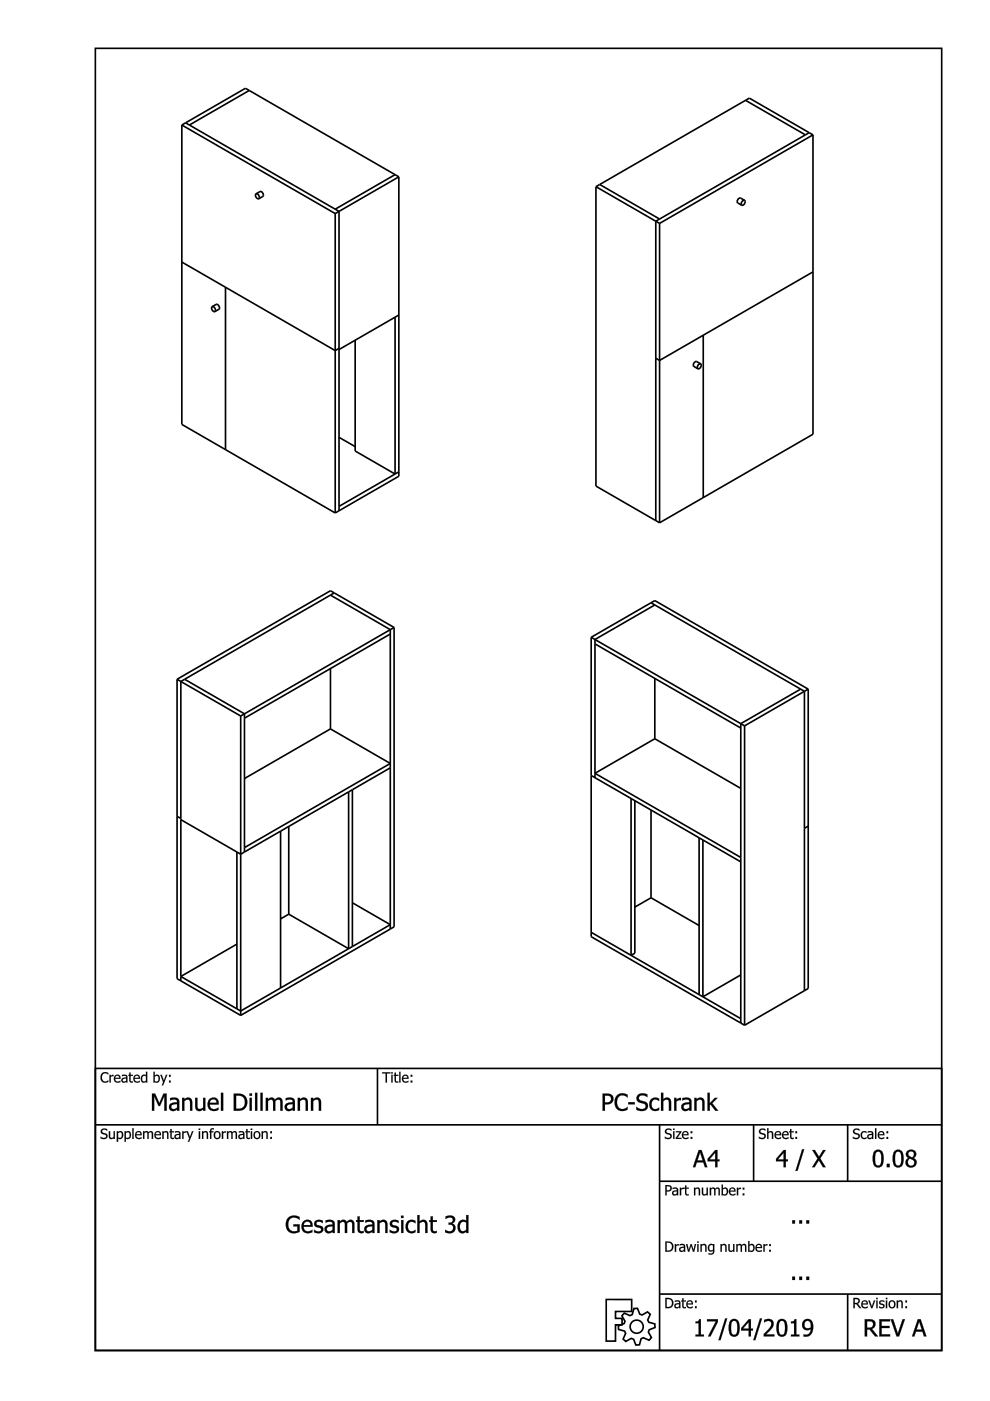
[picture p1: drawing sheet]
<svg xmlns="http://www.w3.org/2000/svg" width="210mm" height="297mm" viewBox="0 0 210 297" stroke-linecap="round" stroke-linejoin="round" font-family="sans-serif">
<g fill="none" stroke="#000" stroke-width=".35">
<path d="M20.2 10.2h179.5v276.1h-179.5zM52.8 19.2l-.8-.5-13.5 7.8M52.8 19.2l31.8 18.3M52.8 19.2l-12.6 7.3M38.5 26.5v63.5l32.6 18.8M38.5 26.5l32.6 18.8M39.4 26l32.5 18.8M83.8 37l-12.7 7.4M84.6 37.5v63.5l-13.5 7.8M84.6 37.5l-12.7 7.3M126.4 39.6v63.5l13.4 7.7M126.4 39.6l13.4 7.8"/>
<path d="M127.2 39.1l12.6 7.3M127.2 39.1l-.8 .5M158.1 21.3l.8-.5 13.5 7.8M158.1 21.3l-30.9 17.8M158.1 21.3l12.7 7.3M170.8 28.6l-31.8 18.3v63.5M171.6 28.1l-.8 .5M172.4 28.6v63.5l-32.6 18.7M172.4 28.6l-32.6 18.8M38.5 55.6l9.3 5.3M54.3 41.1a.69 .69 0 0 1 .6 1M54.3 41.1a.69 .69 0 0 0 .6 1"/>
<path d="M54.3 41.1l.8-.5a.69 .69 0 0 1 .6 1l-.8 .5M71.1 45.3v63.5M71.9 44.8l-.8 .5M71.9 44.8v63.5M139.8 47.4v63.4M157.9 42.5a.69 .69 0 0 1-.6 1M157.9 42.5a.69 .69 0 0 0-.6 1M157.9 42.5l-.9-.5a.69 .69 0 0 0-.6 1l.9 .5M172.4 57.6l-32.6 18.8-.8-.4M45 65l.8-.5a.69 .69 0 0 1 .6 1.1l-.8 .5M45 65a.69 .69 0 0 1 .6 1.1M45 65a.69 .69 0 0 0 .6 1.1"/>
<path d="M47.8 60.9v34.4M47.8 60.9l23.3 13.4 .8-.4M75.3 72.1v23.5l8.5 4.9M83.8 67.3l-11.9 6.8M83.8 67.3v33.2M84.6 66.8l-.8 .5M148.6 77.1l-.9-.4a.69 .69 0 0 0-.6 1l.9 .5M148.6 77.1a.69 .69 0 0 1-.6 1.1M148.6 77.1a.69 .69 0 0 0-.6 1.1M149.1 71.1v34.4M71.9 92.7l3.4 2M83.8 100.5l-11.9 6.9"/>
<path d="M84.6 100l-.8 .5M70.1 126.2l-31 17.8M70.1 126.2l12.7 7.3v63.5M70.9 125.7l-.8 .5M82.8 134.4l-31 17.9M83.6 133l-13.5-7.8-32.6 18.8M83.6 133l-31.8 18.3M83.6 133v63.5l-32.6 18.8M125.3 135.1l13.5-7.8 32.6 18.8M125.3 135.1l32.6 18.8M125.3 135.1v63.5l31.8 18.3M126.1 136.5l31 17.9"/>
<path d="M138 127.8l.8 .5M138.8 128.3l31.8 18.3v63.4M138.8 128.3l-12.7 7.3v29.3M37.5 144l13.5 7.8M37.5 144v63.5l13.5 7.8M39.1 144l-.8 .5v63.5M39.1 144l12.7 7.3M51 151.8v63.5M51.8 151.3v29.3M51.8 151.3l-.8 .5M70.1 154.5l-18.3 10.6M70.1 154.5l12.7 7.4-31 17.8"/>
<path d="M70.1 141.8v12.7M138.8 143.8v12.8M138.8 156.6l-12.7 7.4 31 17.8M138.8 156.6l18.3 10.6M157.9 153.9v63.5M169.8 146.1l-12.7 7.3v63.5M171.4 146.1v63.5l-13.5 7.8M171.4 146.1l-13.5 7.8M37.5 173.1l.8 .4M38.3 173.8l12.7 7.3 8.5-4.9M59.5 176.2v33.3M61.2 175.2v18.6"/>
<path d="M73.9 167.9v33.2l-12.7-7.3M74.7 167.4v33.3M82.8 162.8l-23.3 13.4M125.3 164.4l.8 .5M126.1 164.9l31 17.8M133.8 169.3v33.3M134.6 169.8v32.3l-.8 .5M138 171.7v18.6M148.2 177.6v33.3M149 178.1v33.2l8.1-4.6M171.4 175.2l-.8 .4M50.2 180.6v33.3"/>
<path d="M61.2 193.8l-1.7 1M74.7 191.4l8.1 4.6-23.3 13.5M125.3 197.7l8.5 4.9M138 190.3l-3.4 2M138 190.3l10.2 5.9M50.2 200.2l-11.9 6.8 12.7 7.4 8.5-4.9M133.8 202.6l23.3 13.4M157.1 216.9l.8 .5M20.2 226.5h179.5v59.8h-179.5zM20.2 238.5h179.5M80 226.5v12M139.8 238.5v47.8"/>
<path d="M159.8 238.5v11.9M179.7 238.5v11.9M139.8 250.4h59.9M128.5 275.5h5.4v2.6h-3.4v1.4h1.4v1.4h-1.4v3.4h-2zM132.4 278.4l1.2 .5 .5-.2 .3-1.3h.8l.4 1.2 .6 .2 1.1-.7 .6 .6-.6 1.2 .3 .5 1.2 .3 .1 .8-1.3 .4-.1 .5 .6 1.2-.5 .6-1.2-.6-.5 .3-.3 1.2-.8 .1-.5-1.3-.5-.1-1.1 .6-.6-.5 .5-1.2-.2-.5-1.3-.3v-.8l1.2-.5 .2-.5-.6-1.1zM139.8 274.4h59.9M179.7 274.4v11.9"/>
<circle cx="135" cy="281.3" r="1.39"/>
</g>
<g fill="#000">
<path d="M21.6 227.6l.3-.2 .6-.1 .5 .2v.3a.81 .81 0 0 0-1.1-.1 .81 .81 0 0 0-.2 1.1 .76 .76 0 0 0 1.3 .2v.4a1.11 1.11 0 0 1-1.5-.2 1.11 1.11 0 0 1 0-1.4zM23.2 227.9h.3v.2l.6-.2v.3l-.6 .2v1.1h-.3zM24.4 228.1a.7 .7 0 0 1 .8-.2 .7 .7 0 0 1 .4 .8h-1.2a.64 .64 0 0 0 .4 .6 .64 .64 0 0 0 .7-.2v.3a.9 .9 0 0 1-1.1-.2 .9 .9 0 0 1 0-1.1zM24.6 228.2l-.2 .3h.9l-.2-.4zM26.1 228.8a.36 .36 0 0 0 .2 .5 .36 .36 0 0 0 .5-.2v-.4zM25.9 227.9h.2a.64 .64 0 0 1 .9 .5v1.1h-.2v-.2a.56 .56 0 0 1-1 0 .56 .56 0 0 1 .5-.8l.5-.1-.1-.2h-.8zM27.4 227.4h.3v.5h.5v.2h-.5v1.1l.5 .1a.38 .38 0 0 1-.4 .3 .38 .38 0 0 1-.4-.3v-1.2h-.2v-.2h.2zM28.5 228.1a.7 .7 0 0 1 .8-.2 .7 .7 0 0 1 .4 .8h-1.2a.64 .64 0 0 0 .5 .6 .64 .64 0 0 0 .6-.2v.3a.9 .9 0 0 1-1.1-.2 .9 .9 0 0 1 0-1.1zM28.7 228.2l-.2 .3h.9l-.2-.4zM30.1 228.1a.68 .68 0 0 1 .8-.1v-.8h.3v2.3h-.3v-.2a.69 .69 0 0 1-.9 .1 .69 .69 0 0 1-.1-.9zM30.3 228.2a.56 .56 0 0 0-.2 .8 .56 .56 0 0 0 .7 .2l.1-1-.3-.1zM32.8 228.3v.9a.59 .59 0 0 0 .9-.3 .59 .59 0 0 0-.6-.8zM32.5 227.2h.3v.9a.69 .69 0 0 1 .9-.1 .69 .69 0 0 1 .2 .9 .68 .68 0 0 1-1.1 .5l-.3 .1zM34 227.9h.3l.4 1.2 .5-1.2h.3l-.9 2.2h-.3l.3-.7zM35.8 227.9h.4v.4h-.4zM35.8 229.1h.4v.4h-.4z"/>
<path d="M21.6 227.6a1.15 1.15 0 0 1 1.4-.1v.4l-.7-.3-.5 .2a.85 .85 0 0 0-.2 1 .85 .85 0 0 0 1 .4l.4-.2v.4l-.3 .1a1.1 1.1 0 0 1-1.3-.4 1.1 1.1 0 0 1 .1-1.3zM21.6 227.6a1.1 1.1 0 0 0-.2 1.5 1.1 1.1 0 0 0 1.5 .3l.1-.4-.3 .2a.73 .73 0 0 1-.9-.1 .86 .86 0 0 1-.2-1.1 .86 .86 0 0 1 1.1-.4l.3 .2v-.3l-.3-.1-.6-.1zM23.2 227.9h.3v.2l.6-.2v.3l-.6 .2v1.1h-.3zM23.2 227.9v1.6h.3v-1.1l.6-.2v-.3l-.6 .3v-.3zM24.3 228.1a.71 .71 0 0 1 .9-.2 .71 .71 0 0 1 .4 .8h-1.2a.66 .66 0 0 0 1.1 .4v.3a.91 .91 0 0 1-1.1-.1 .91 .91 0 0 1-.1-1.2zM24.4 228.1a.85 .85 0 0 0-.2 1.1 .85 .85 0 0 0 1.1 .3l.2-.1v-.3l-.2 .2a.56 .56 0 0 1-.6 0 .56 .56 0 0 1-.3-.6h1.1a.68 .68 0 0 0-.3-.8 .68 .68 0 0 0-.8 .2zM24.6 228.2l-.2 .3h.9l-.2-.4zM24.5 228.2l.6-.1 .2 .4h-.9zM26.1 228.8a.35 .35 0 0 0 .2 .5 .35 .35 0 0 0 .4-.2l.1-.4zM26.1 228.8l.7-.2v.5a.38 .38 0 0 1-.5 .2 .38 .38 0 0 1-.2-.5zM25.8 227.9h.3a.66 .66 0 0 1 .9 .5v1.1h-.3l.1-.2-.2 .2a.53 .53 0 0 1-.8-.2 .53 .53 0 0 1 .2-.7l.7-.2a.5 .5 0 0 0-.3-.3 .5 .5 0 0 0-.5 .1zM25.9 227.9v.3l.7-.1 .2 .4a.68 .68 0 0 0-.8 .1 .68 .68 0 0 0-.2 .7l.1 .1a.69 .69 0 0 0 .9-.1v.2h.2l-.1-1.4-.4-.2zM27.4 227.4h.3v.5h.5v.2h-.5v.8a.33 .33 0 0 0 .1 .3 .33 .33 0 0 0 .4 0v.3a.56 .56 0 0 1-.8-.5v-.9h-.2v-.2h.2zM27.4 227.4v.5h-.2v.2h.2v.9a.53 .53 0 0 0 .8 .5v-.2h-.3l-.2-.2v-1h.5v-.2h-.5v-.5zM28.5 228.1a.71 .71 0 0 1 .9-.2 .71 .71 0 0 1 .3 .8h-1.2a.66 .66 0 0 0 1.1 .4l.1 .3a.91 .91 0 0 1-1.2-.1 .91 .91 0 0 1 0-1.2zM28.5 228.1a.85 .85 0 0 0-.1 1.1 .85 .85 0 0 0 1 .3l.2-.1v-.3l-.2 .2a.56 .56 0 0 1-.6 0 .56 .56 0 0 1-.3-.6h1.2a.68 .68 0 0 0-.4-.8 .68 .68 0 0 0-.8 .2zM28.7 228.2l-.2 .3h.9l-.2-.4zM28.7 228.2l.5-.1 .2 .4h-.9zM30.1 228.1a.67 .67 0 0 1 .8-.1v-.8h.3v2.3h-.3v-.2l-.6 .3-.3-.2a1.19 1.19 0 0 1 .1-1.3zM30.1 228.1a.81 .81 0 0 0-.3 .9 .81 .81 0 0 0 .9 .5l.3-.2-.1 .2h.3v-2.3h-.3v.8a.67 .67 0 0 0-.8 .1zM30.3 228.3a.55 .55 0 0 0-.1 .7 .55 .55 0 0 0 .6 .2l.1-1-.3-.1zM30.2 228.2l.4-.1 .4 .1v.9a.51 .51 0 0 1-.7 .1 .51 .51 0 0 1-.2-.7zM32.8 228.3v.9a.57 .57 0 0 0 .8-.3 .57 .57 0 0 0-.5-.8zM32.8 228.3a.51 .51 0 0 1 .7-.1 .51 .51 0 0 1 .1 .7 .52 .52 0 0 1-.8 .3zM32.5 227.2h.3v.9a.65 .65 0 0 1 .8-.2 .65 .65 0 0 1 .3 .8 .72 .72 0 0 1-.3 .7 .72 .72 0 0 1-.8 0l-.3 .1zM32.5 227.2v2.3l.3-.1a.75 .75 0 0 0 .9-.1 .75 .75 0 0 0 .2-.9 .6 .6 0 0 0-.4-.5 .6 .6 0 0 0-.7 .2v-.9zM34 227.9h.3l.4 1.2 .5-1.2h.3l-.9 2.2h-.3l.3-.7zM34 227.9l.6 1.5-.3 .7h.3l.9-2.2h-.3l-.5 1.2-.4-1.2zM35.8 227.9h.4v.4h-.4zM35.8 227.9v.4h.4v-.4zM35.8 229.1h.4v.4h-.4zM35.8 229.1v.4h.4v-.4z"/>
<path d="M32.2 231.9h.7l.9 2 .9-2h.6v3.6h-.5v-3.1l-.9 2.1h-.3l-.9-2.1v3.1h-.5zM36.4 234.4a.57 .57 0 0 0 .2 .8 .57 .57 0 0 0 .8-.2l.1-.2v-.7zM36.1 232.8l.6-.1a.97 .97 0 0 1 1.3 .9v1.9h-.5v-.3a.93 .93 0 0 1-1.6-.1 .93 .93 0 0 1 1-1.3l.6-.1a.71 .71 0 0 0-.4-.6 .71 .71 0 0 0-.7 .1l-.3 .1zM38.6 232.8h.5v.3a.93 .93 0 0 1 1.1-.3 .93 .93 0 0 1 .6 .9v1.8h-.5v-1.6a.66 .66 0 0 0-.4-.8 .66 .66 0 0 0-.8 .4v2h-.5zM41.4 232.8h.4v1.5a.66 .66 0 0 0 .4 .9 .66 .66 0 0 0 .9-.4v-2h.4v2.7h-.4v-.3a.92 .92 0 0 1-1.1 .3 .92 .92 0 0 1-.6-1zM44.4 233.1a1.16 1.16 0 0 1 1.4-.3 1.16 1.16 0 0 1 .6 1.4h-1.9a1.07 1.07 0 0 0 .7 .9 1.07 1.07 0 0 0 1.1-.3v.5a1.49 1.49 0 0 1-2-.2 1.49 1.49 0 0 1 .1-2zM44.7 233.3l-.2 .5h1.4a.69 .69 0 0 0-.4-.7 .69 .69 0 0 0-.8 .2zM46.9 231.7h.4v3.8h-.4zM49.6 231.9h.8a1.82 1.82 0 0 1 2 1.8 1.82 1.82 0 0 1-2 1.8h-.8zM50.1 232.3v2.8a1.46 1.46 0 0 0 1.8-1.4 1.46 1.46 0 0 0-1.8-1.4zM52.9 232.8h.5v2.7h-.5zM52.9 231.8h.5v.5h-.5zM54.1 231.7h.4v3.8h-.4zM55.2 231.7h.5v3.8h-.5zM56.4 232.8h.4v.3a.84 .84 0 0 1 1.5 .1 .87 .87 0 0 1 1-.5 .87 .87 0 0 1 .6 1v1.8h-.5v-1.6a.57 .57 0 0 0-.4-.8 .57 .57 0 0 0-.6 .6v1.8h-.5v-1.6a.59 .59 0 0 0-.3-.8 .59 .59 0 0 0-.8 .4v2h-.4zM61 234.4a.57 .57 0 0 0 .1 .8 .57 .57 0 0 0 .8-.2l.2-.2v-.7zM60.6 232.8l.7-.1a.97 .97 0 0 1 1.2 .9v1.9h-.4v-.3a.93 .93 0 0 1-1.7-.1 .93 .93 0 0 1 1-1.3l.7-.1a.71 .71 0 0 0-.5-.6 .71 .71 0 0 0-.7 .1l-.3 .1zM63.1 232.8h.5v.3a.93 .93 0 0 1 1.1-.3 .93 .93 0 0 1 .6 .9v1.8h-.5v-1.6a.66 .66 0 0 0-.4-.8 .66 .66 0 0 0-.8 .4v2h-.5zM65.9 232.8h.5v.3a.93 .93 0 0 1 1.1-.3 .93 .93 0 0 1 .6 .9v1.8h-.5v-1.6a.66 .66 0 0 0-.4-.8 .66 .66 0 0 0-.8 .4v2h-.5z"/>
<path d="M32.2 231.8h.7l.9 2.1 .8-2.1h.8v3.7h-.6v-3.1l-.9 2.1h-.3l-.9-2.1v3.1h-.5zM32.2 231.9v3.6h.5v-3.2l.9 2.2h.3l1-2.2-.1 3.2h.5v-3.6h-.6l-.9 2.1-.9-2.1zM36.4 234.4a.54 .54 0 0 0 .2 .8 .54 .54 0 0 0 .8-.3l.1-.1v-.7l-.8 .1zM36.4 234.3l1.2-.3v.8a.72 .72 0 0 1-.7 .4 .72 .72 0 0 1-.6-.5zM36 232.8l.7-.1a1 1 0 0 1 1.3 .9v1.9h-.5v-.3l-.3 .2a.89 .89 0 0 1-1.3-.2 .89 .89 0 0 1 .4-1.3l1.2-.2v-.2a1.14 1.14 0 0 0-1.5-.2zM36.1 232.8v.5l.6-.2 .7 .1 .2 .5h-.3a1.08 1.08 0 0 0-1.4 1.3l.2 .3a1.14 1.14 0 0 0 1.5-.1l-.1 .3h.5v-1.9l-.2-.5-.6-.3zM38.6 232.8h.5v.3a.94 .94 0 0 1 1.1-.4 .94 .94 0 0 1 .6 1v1.8h-.5l-.1-2.2a.73 .73 0 0 0-1.1 .2v2h-.5zM38.6 232.8v2.7h.5v-2a.68 .68 0 0 1 .8-.4 .68 .68 0 0 1 .4 .8v1.6h.5l-.1-1.8a.92 .92 0 0 0-.6-.9 .92 .92 0 0 0-1 .3v-.3zM41.4 232.8h.5v2.1a.72 .72 0 0 0 1.2-.1l-.1-2h.6v2.7h-.6l.1-.3a.94 .94 0 0 1-1.1 .3 .94 .94 0 0 1-.6-1zM41.4 232.8v1.7a.91 .91 0 0 0 .6 1 .91 .91 0 0 0 1.1-.4v.4h.4v-2.7h-.4v2a.68 .68 0 0 1-.9 .4 .68 .68 0 0 1-.4-.9v-1.5zM44.3 233.1a1.18 1.18 0 0 1 1.5-.3 1.18 1.18 0 0 1 .6 1.4h-1.9a1.05 1.05 0 0 0 .7 .9 1.05 1.05 0 0 0 1.1-.3v.5a1.64 1.64 0 0 1-2.2-.5l-.1-1zM44.4 233.1a1.42 1.42 0 0 0-.2 1.8 1.42 1.42 0 0 0 1.7 .6l.4-.2v-.5l-.4 .2a.93 .93 0 0 1-1 .1 .93 .93 0 0 1-.4-.9h1.8a1.14 1.14 0 0 0-.5-1.4 1.14 1.14 0 0 0-1.4 .3zM44.7 233.3l-.2 .5h1.4a.67 .67 0 0 0-.4-.7 .67 .67 0 0 0-.8 .2zM44.7 233.3a.79 .79 0 0 1 1.1 0l.1 .6h-1.4zM46.8 231.7h.5v3.8h-.5zM46.9 231.7v3.8h.4v-3.8zM49.5 231.8h.9a1.85 1.85 0 0 1 2.1 1.9 1.85 1.85 0 0 1-2.1 1.8h-.9zM49.6 231.9v3.6l1.3-.1 .8-.2a1.98 1.98 0 0 0 0-3l-.7-.3zM50.1 232.3v2.8a1.44 1.44 0 0 0 1.8-1.4 1.44 1.44 0 0 0-1.8-1.4zM50 232.3l1.4 .2a1.58 1.58 0 0 1 0 2.4l-.4 .2h-1zM52.9 232.8h.5v2.7h-.5zM52.9 232.8v2.7h.5v-2.7zM52.9 231.8h.5v.5h-.5zM52.9 231.8v.5h.5v-.5zM54.1 231.7h.5v3.8h-.5zM54.1 231.7v3.8h.4v-3.8zM55.2 231.7h.5v3.8h-.5zM55.2 231.7v3.8h.5v-3.8zM56.3 232.8h.5v.3a.84 .84 0 0 1 1.5 .1 .92 .92 0 0 1 1.4-.3l.2 .6v2h-.5v-2.2a.58 .58 0 0 0-1 .2v2h-.5l-.1-2.2a.57 .57 0 0 0-1 .2v2h-.5zM56.4 232.8v2.7h.4v-2a.69 .69 0 0 1 1.1-.2v2.2h.5l-.1-2a.7 .7 0 0 1 1.1-.2v2.2h.5v-1.8a.85 .85 0 0 0-.6-1 .85 .85 0 0 0-1 .5 .83 .83 0 0 0-.7-.5 .83 .83 0 0 0-.8 .4v-.3zM61 234.4a.54 .54 0 0 0 .1 .8 .54 .54 0 0 0 .8-.3l.2-.1v-.7l-.8 .1zM60.9 234.3l1.2-.3v.8a.72 .72 0 0 1-.7 .4 .72 .72 0 0 1-.6-.5zM60.6 232.8l.7-.1a1 1 0 0 1 1.2 .9v1.9h-.5l.1-.3-.4 .2a.89 .89 0 0 1-1.3-.2 .89 .89 0 0 1 .5-1.3l1.2-.2-.1-.2a1.14 1.14 0 0 0-1.4-.2zM60.6 232.8v.5l.6-.2 .7 .1 .2 .5h-.3a1.08 1.08 0 0 0-1.4 1.3l.2 .3a1.14 1.14 0 0 0 1.5-.1v.3h.4v-1.9l-.2-.5-.6-.3zM63.1 232.8h.5v.3a.94 .94 0 0 1 1.1-.4 .94 .94 0 0 1 .6 1v1.8h-.5l-.1-2.2a.73 .73 0 0 0-1.1 .2v2h-.5zM63.1 232.8v2.7h.5v-2a.68 .68 0 0 1 .8-.4 .68 .68 0 0 1 .4 .8v1.6h.5v-1.8a.92 .92 0 0 0-.7-.9 .92 .92 0 0 0-1 .3v-.3zM65.9 232.8h.5v.3a.94 .94 0 0 1 1.1-.4 .94 .94 0 0 1 .6 1v1.8h-.5l-.1-2.2a.73 .73 0 0 0-1.1 .2v2h-.5zM65.9 232.8v2.7h.5v-2a.68 .68 0 0 1 .8-.4 .68 .68 0 0 1 .4 .8v1.6h.5l-.1-1.8a.92 .92 0 0 0-.6-.9 .92 .92 0 0 0-1 .3v-.3z"/>
<path d="M81 227.3h1.8v.3h-.8l.1 1.9h-.4l.1-1.9h-.8zM81 227.3v.3h.8v1.9h.2v-1.9h.8v-.3zM83 227.9h.3v1.6h-.3zM83 227.9v1.6h.2v-1.6zM82.9 227.3h.4v.3h-.4zM82.9 227.3v.3h.4v-.3zM83.7 227.4h.3l-.1 .5h.6v.2h-.6l.1 .8a.33 .33 0 0 0 .1 .3 .33 .33 0 0 0 .4 0v.3a.56 .56 0 0 1-.8-.5v-.9h-.2v-.2h.2zM83.7 227.4v.5h-.2v.2h.2v.9a.53 .53 0 0 0 .7 .5v-.2h-.3l-.2-.2v-1h.5v-.2h-.5v-.5zM84.6 227.2h.3v2.3h-.3zM84.6 227.2v2.3h.3v-2.3zM85.4 228.1a.71 .71 0 0 1 .9-.2 .71 .71 0 0 1 .3 .8h-1.1a.66 .66 0 0 0 1.1 .4v.3a.91 .91 0 0 1-1.2-.1 .91 .91 0 0 1 0-1.2zM85.4 228.1a.85 .85 0 0 0-.1 1.1 .85 .85 0 0 0 1 .3l.3-.1v-.3l-.2 .2a.56 .56 0 0 1-.6 0 .56 .56 0 0 1-.3-.6h1.1a.68 .68 0 0 0-.3-.8 .68 .68 0 0 0-.9 .2zM85.6 228.2l-.1 .3h.9l-.3-.4zM85.6 228.2l.5-.1 .3 .4h-.9zM87.1 227.9h.3v.4h-.3zM87.1 227.9v.4h.3v-.4zM87.1 229.1h.3v.4h-.3zM87.1 229.1v.4h.3v-.4z"/>
<path d="M81 227.3h1.8v.3h-.8v1.9h-.2v-1.9h-.8zM83 227.9h.2v1.6h-.2zM82.9 227.3h.4v.3h-.4zM83.7 227.4h.2v.5h.5v.2h-.5l.1 1.1 .4 .1a.38 .38 0 0 1-.3 .3 .38 .38 0 0 1-.4-.3v-1.2h-.2v-.2h.2zM84.6 227.2h.3v2.3h-.3zM85.4 228.1a.7 .7 0 0 1 .9-.2 .7 .7 0 0 1 .3 .8h-1.1a.64 .64 0 0 0 .4 .6 .64 .64 0 0 0 .7-.2v.3a.9 .9 0 0 1-1.2-.2 .9 .9 0 0 1 0-1.1zM85.6 228.2l-.1 .3h.9l-.3-.4zM87.1 227.9h.3v.4h-.3zM87.1 229.1h.3v.4h-.3z"/>
<path d="M127.8 231.9h.9a1.16 1.16 0 0 1 1.4 1.1 1.16 1.16 0 0 1-1.4 1.1h-.4v1.4h-.5zM128.3 232.3v1.4a.9 .9 0 0 0 1.2-.9 .97 .97 0 0 0-1.2-.5zM130.8 232.3a1.89 1.89 0 0 1 2.3-.2v.6a1.29 1.29 0 0 0-1.7-.3 1.29 1.29 0 0 0-.6 1.5 1.25 1.25 0 0 0 .9 1.2 1.25 1.25 0 0 0 1.4-.4v.6a1.78 1.78 0 0 1-2.2-.1 1.78 1.78 0 0 1-.5-2.1zM133.2 233.7h1.4v.4h-1.4zM135.3 232.1a1.98 1.98 0 0 1 1.9-.1v.6a1.04 1.04 0 0 0-1.7 .2 1.23 1.23 0 0 0 1.2 .7 1.08 1.08 0 0 1 .6 1.5 1.08 1.08 0 0 1-1.4 .6l-1-.3 .1-.6a1.25 1.25 0 0 0 1.9 0 .86 .86 0 0 0-1.1-.9 .97 .97 0 0 1-.8-.7 .97 .97 0 0 1 .3-1zM138 233.1a1.42 1.42 0 0 1 1.7-.2v.5a.98 .98 0 0 0-1.3-.1 .98 .98 0 0 0-.2 1.4 .91 .91 0 0 0 1.5 .1v.5a1.4 1.4 0 0 1-1.7-.1 1.4 1.4 0 0 1-.2-1.8zM140.2 231.7h.4v1.4a.93 .93 0 0 1 1.1-.3 .93 .93 0 0 1 .6 .9v1.8h-.5v-1.6a.66 .66 0 0 0-.3-.8 .66 .66 0 0 0-.9 .4v2h-.4zM142.9 232.8h.5v.4l.4-.3 .6-.1v.5h-.5l-.5 .3v1.9h-.5zM145 234.4a.57 .57 0 0 0 .2 .8 .57 .57 0 0 0 .8-.2l.2-.2v-.7zM144.7 232.8l.6-.1a.97 .97 0 0 1 1.3 .9v1.9h-.4v-.3a.93 .93 0 0 1-1.7-.1 .93 .93 0 0 1 1-1.3l.7-.1a.71 .71 0 0 0-.5-.6 .71 .71 0 0 0-.7 .1l-.3 .1zM147.2 232.8h.5v.3a.93 .93 0 0 1 1.1-.3 .93 .93 0 0 1 .6 .9v1.8h-.5v-1.6a.66 .66 0 0 0-.4-.8 .66 .66 0 0 0-.8 .4v2h-.5zM150 231.7h.5v2.2l1.1-1.1h.5l-1.1 1.1 1.3 1.6h-.6l-1-1.3-.2 .2v1.1h-.5z"/>
<path d="M127.8 231.8l1.3 .1 .5 .2a1.06 1.06 0 0 1 .3 1.5 1.55 1.55 0 0 1-1.6 .5v1.4h-.5zM127.8 231.9v3.6h.5l-.1-1.4a1.96 1.96 0 0 0 1.5-.3 1.12 1.12 0 0 0 .2-1.4 1.12 1.12 0 0 0-1.2-.5zM128.3 232.3v1.4l1-.2a.78 .78 0 0 0 0-1.1zM128.2 232.3a.93 .93 0 0 1 1.4 .8 1.01 1.01 0 0 1-1.4 .6zM130.7 232.3a1.91 1.91 0 0 1 2.4-.2v.6l-.5-.3a1.19 1.19 0 0 0-1.5 .2 1.71 1.71 0 0 0 .6 2.5l.9-.1 .5-.3v.6l-.5 .2a1.69 1.69 0 0 1-1.8-.3 1.69 1.69 0 0 1-.5-1.8zM130.8 232.3a2 2 0 0 0 .9 3.2l1.4-.2v-.6l-.3 .2a1.24 1.24 0 0 1-1.7-.1 1.58 1.58 0 0 1 .8-2.6l.6 .1 .6 .4v-.6l-.7-.2a1.72 1.72 0 0 0-1.6 .4zM133.2 233.7h1.4v.5h-1.4zM133.2 233.7v.4h1.4v-.4zM135.3 232.1a1.98 1.98 0 0 1 2-.1l-.1 .6a1.01 1.01 0 0 0-1.7 .2l.1 .3 .3 .2a1.31 1.31 0 0 1 1.5 1.4 1.58 1.58 0 0 1-2.5 .6l.1-.6a1.24 1.24 0 0 0 1.8 0 .96 .96 0 0 0-1-.9 1 1 0 0 1-.8-.7 1 1 0 0 1 .3-1zM135.3 232.1a1.02 1.02 0 0 0-.1 1.4l1.2 .5a.62 .62 0 0 1 .5 .8 .62 .62 0 0 1-.8 .4l-.6-.2-.6-.3v.6l.6 .2a1.74 1.74 0 0 0 1.6-.3 .99 .99 0 0 0-.4-1.6 1.25 1.25 0 0 1-1.3-.8 1.03 1.03 0 0 1 1.8-.2v-.5a2.01 2.01 0 0 0-1.9 0zM138 233.1a1.44 1.44 0 0 1 1.8-.2v.6a.97 .97 0 0 0-1.4-.1 .97 .97 0 0 0 0 1.4 .97 .97 0 0 0 1.4 0v.6l-.4 .1a1.36 1.36 0 0 1-1.5-.4 1.36 1.36 0 0 1-.2-1.6zM138 233.1a1.4 1.4 0 0 0-.2 1.7 1.4 1.4 0 0 0 1.5 .7l.4-.2v-.5a.99 .99 0 0 1-1.6-.4 .99 .99 0 0 1 1.2-1.2l.4 .2v-.5a1.39 1.39 0 0 0-1.7 .2zM140.1 231.7h.5v1.4a.94 .94 0 0 1 1.1-.4 .94 .94 0 0 1 .6 1v1.8h-.5l-.1-2.2a.73 .73 0 0 0-1.1 .2v2h-.5zM140.2 231.7v3.8h.4v-2a.68 .68 0 0 1 .9-.4 .68 .68 0 0 1 .4 .8l-.1 1.6h.5v-1.8a.92 .92 0 0 0-.6-.9 .92 .92 0 0 0-1.1 .3v-1.4zM142.9 232.8h.5v.4l.4-.4h.6v.5h-.5l-.5 .3v1.9h-.5zM142.9 232.8v2.7h.5v-1.9l.5-.4 .5 .1v-.5l-.6 .1-.4 .3v-.4zM145.1 234.4a.54 .54 0 0 0 .1 .8 .54 .54 0 0 0 .8-.3l.2-.1v-.7l-.9 .1zM145 234.3l1.2-.3v.8a.72 .72 0 0 1-.7 .4 .72 .72 0 0 1-.6-.5zM144.6 232.8l.7-.1a1 1 0 0 1 1.3 .9v1.9h-.5l.1-.3-.4 .2a.89 .89 0 0 1-1.3-.2 .89 .89 0 0 1 .4-1.3l1.3-.2-.1-.2a1.14 1.14 0 0 0-1.5-.2zM144.7 232.8v.5l.6-.2 .7 .1 .2 .5h-.3a1.08 1.08 0 0 0-1.4 1.3l.2 .3a1.14 1.14 0 0 0 1.5-.1v.3h.4v-1.9l-.2-.5-.6-.3zM147.2 232.8h.5v.3a.94 .94 0 0 1 1.1-.4 .94 .94 0 0 1 .6 1v1.8h-.5l-.1-2.2a.73 .73 0 0 0-1.1 .2v2h-.5zM147.2 232.8v2.7h.5v-2a.68 .68 0 0 1 .8-.4 .68 .68 0 0 1 .4 .8v1.6h.5l-.1-1.8a.92 .92 0 0 0-.6-.9 .92 .92 0 0 0-1 .3v-.3zM150 231.7h.5v2.2l1-1.1h.7l-1.2 1.1 1.3 1.6h-.6l-1-1.3-.2 .2v1.1h-.5zM150 231.7v3.8h.5v-1.2l.2-.2 1 1.4h.6l-1.3-1.6 1.1-1.1h-.5l-1.1 1.2v-2.3z"/>
<path d="M21.6 239.4l.8-.1 .3 .1v.3a.59 .59 0 0 0-.6-.2 .59 .59 0 0 0-.4 .5l.2 .2a.72 .72 0 0 1 .9 .9 .72 .72 0 0 1-1.2 .4l-.3-.2v-.3a.64 .64 0 0 0 .7 .3 .64 .64 0 0 0 .5-.5l-.8-.4a.58 .58 0 0 1-.1-1zM23.1 239.8h.3v1.1a.38 .38 0 0 0 .2 .4 .38 .38 0 0 0 .5-.2v-1.3h.3v1.7h-.3v-.2a.55 .55 0 0 1-.7 .2 .55 .55 0 0 1-.3-.6zM24.8 239.8h.2v.2a.69 .69 0 0 1 1 0 .69 .69 0 0 1 .1 .9 .69 .69 0 0 1-1.1 .5v.7h-.2zM25 240.2v1a.58 .58 0 0 0 .9-.4 .58 .58 0 0 0-.5-.7zM26.4 239.8h.3v.2a.69 .69 0 0 1 .9 0 .69 .69 0 0 1 .2 .9 .69 .69 0 0 1-1.1 .5v.7h-.3zM26.7 240.2v1a.58 .58 0 0 0 .8-.4 .58 .58 0 0 0-.5-.7zM28.1 239.2h.2v2.3h-.2zM28.8 240a.7 .7 0 0 1 .9-.1 .7 .7 0 0 1 .3 .8h-1.1a.64 .64 0 0 0 .4 .5 .64 .64 0 0 0 .7-.1v.3a.9 .9 0 0 1-1.2-.2 .9 .9 0 0 1 0-1.2zM29 240.2l-.1 .3h.9l-.2-.4zM30.3 239.8h.3v.2a.5 .5 0 0 1 .9 .1 .52 .52 0 0 1 .6-.3 .52 .52 0 0 1 .4 .6v1.1h-.3v-1a.34 .34 0 0 0-.3-.4 .34 .34 0 0 0-.4 .3v1.1h-.2v-1.1a.34 .34 0 0 0-.3-.4 .34 .34 0 0 0-.4 .3v1.2h-.3zM32.9 240a.7 .7 0 0 1 .9-.1 .7 .7 0 0 1 .3 .8h-1.1a.64 .64 0 0 0 .4 .5 .64 .64 0 0 0 .7-.1v.3a.9 .9 0 0 1-1.2-.2 .9 .9 0 0 1 0-1.2zM33.1 240.2l-.1 .3h.9l-.2-.4zM34.4 239.8h.3v.2a.56 .56 0 0 1 .7-.2 .56 .56 0 0 1 .3 .6v1.1h-.3v-1.1a.38 .38 0 0 0-.3-.4 .38 .38 0 0 0-.4 .3v1.2h-.3zM36.1 239.4h.3v.4h.5v.3h-.5v1.1h.5a.38 .38 0 0 1-.4 .3 .38 .38 0 0 1-.4-.3v-1.1h-.2v-.3h.2zM37.3 240.8a.36 .36 0 0 0 .2 .5 .36 .36 0 0 0 .5-.2v-.5zM37.1 239.9l.2-.1a.64 .64 0 0 1 1 .6v1.1h-.3v-.2a.56 .56 0 0 1-1-.1 .56 .56 0 0 1 .6-.8h.4l-.1-.3-.8 .1zM38.6 239.8h.3v.3l.6-.2v.2l-.6 .2v1.2h-.3zM39.5 239.8h.3l.5 1.3 .4-1.3h.3l-.9 2.3h-.3l.3-.7zM42.1 239.8h.3v1.7h-.3zM42.1 239.3h.3v.3h-.3zM42.8 239.8h.3v.2a.56 .56 0 0 1 .7-.2 .56 .56 0 0 1 .3 .6v1.1h-.3v-1.1a.38 .38 0 0 0-.3-.4 .38 .38 0 0 0-.4 .3v1.2h-.3zM44.7 239.3l.7-.1-.1 .3a.38 .38 0 0 0-.5 .3h.5v.3h-.5v1.4h-.3v-1.4h-.2v-.3h.2zM45.5 240a.79 .79 0 0 1 1.1 .1 .79 .79 0 0 1 0 1.1 .79 .79 0 0 1-1.1 .1l-.2-.6zM45.7 240.2a.58 .58 0 0 0-.1 .8 .58 .58 0 0 0 .8 .1 .58 .58 0 0 0 .1-.7 .58 .58 0 0 0-.8-.2zM47 239.8h.3v.3l.6-.2v.2l-.6 .2v1.2h-.3zM48.1 239.8h.3v.2a.5 .5 0 0 1 .9 .1 .52 .52 0 0 1 .6-.3 .52 .52 0 0 1 .3 .6v1.1h-.2v-1a.34 .34 0 0 0-.3-.4 .34 .34 0 0 0-.4 .3v1.1h-.3v-1.1a.34 .34 0 0 0-.2-.4 .34 .34 0 0 0-.4 .3v1.2h-.3zM50.9 240.8a.36 .36 0 0 0 .2 .5 .36 .36 0 0 0 .4-.2v-.5zM50.7 239.9l.2-.1a.64 .64 0 0 1 .9 .6v1.1h-.3v-.2a.56 .56 0 0 1-.9-.1 .56 .56 0 0 1 .5-.8h.4v-.3l-.8 .1zM52.2 239.4h.3v.4h.5v.3h-.5v1.1h.5a.38 .38 0 0 1-.4 .3 .38 .38 0 0 1-.4-.3v-1.1h-.2v-.3h.2zM53.2 239.8h.3v1.7h-.3zM53.2 239.3h.3v.3h-.3zM53.9 240a.79 .79 0 0 1 1.1 .1 .79 .79 0 0 1 0 1.1 .79 .79 0 0 1-1.1 .1l-.2-.6zM54.1 240.2a.58 .58 0 0 0-.1 .8 .58 .58 0 0 0 .8 .1 .58 .58 0 0 0 .1-.7 .58 .58 0 0 0-.8-.2zM55.5 239.8h.3v.2a.56 .56 0 0 1 .6-.2 .56 .56 0 0 1 .4 .6v1.1h-.3v-1.1a.38 .38 0 0 0-.3-.4 .38 .38 0 0 0-.4 .3v1.2h-.3zM57.3 239.8h.4v.5h-.4zM57.3 241.1h.4v.4h-.4z"/>
<path d="M21.5 239.4l.4-.1a.55 .55 0 0 1 .6-.1 .55 .55 0 0 1 .2 .6 .56 .56 0 0 0-.6-.3 .56 .56 0 0 0-.4 .5l.2 .2a.71 .71 0 0 1 .9 .7 .71 .71 0 0 1-1 .6l-.5-.1v-.4a.7 .7 0 0 0 1.2-.1l-.1-.3-.7-.1a.59 .59 0 0 1-.2-1.1zM21.6 239.5a.61 .61 0 0 0-.1 .8l.7 .3a.35 .35 0 0 1 .3 .3 .35 .35 0 0 1-.3 .4h-.4l-.5-.3v.3a1.23 1.23 0 0 0 1.3 0 .61 .61 0 0 0-.2-1h-.1a.46 .46 0 0 1-.7-.5 .46 .46 0 0 1 .8-.2l.3 .1v-.3l-.3-.1zM23.1 239.8h.3v1.3l.3 .1 .4-.1v-1.3h.3v1.7h-.3v-.2a.57 .57 0 0 1-.7 .2 .57 .57 0 0 1-.3-.6zM23.1 239.8v1.1a.55 .55 0 0 0 .3 .6 .55 .55 0 0 0 .7-.2v.2h.3v-1.7h-.3v1.3a.41 .41 0 0 1-.5 .2 .41 .41 0 0 1-.3-.5l.1-1zM24.7 239.8h.4l-.1 .2a.69 .69 0 0 1 1-.1 .69 .69 0 0 1 .1 1 .69 .69 0 0 1-1.1 .5l.1 .7h-.4zM24.8 239.8v2.3h.2v-.7a.75 .75 0 0 0 .9-.1 .75 .75 0 0 0 .2-.9 .6 .6 0 0 0-.4-.6 .6 .6 0 0 0-.7 .2v-.2zM25 240.2v1a.55 .55 0 0 0 .9-.4 .55 .55 0 0 0-.6-.7zM25 240.2a.51 .51 0 0 1 .7-.1 .51 .51 0 0 1 .2 .7 .52 .52 0 0 1-.9 .4zM26.4 239.8h.3v.2a.69 .69 0 0 1 .9-.1 .69 .69 0 0 1 .2 1 .69 .69 0 0 1-1.1 .5v.7h-.3zM26.4 239.8v2.3h.3v-.7a.75 .75 0 0 0 .9-.1 .75 .75 0 0 0 .1-.9 .6 .6 0 0 0-.4-.6 .6 .6 0 0 0-.6 .2v-.2zM26.7 240.2v1a.55 .55 0 0 0 .8-.4 .55 .55 0 0 0-.6-.7zM26.7 240.2a.51 .51 0 0 1 .7-.1 .51 .51 0 0 1 .1 .7 .52 .52 0 0 1-.8 .4zM28 239.2h.3v2.3h-.3zM28.1 239.2v2.3h.2v-2.3zM28.8 240a.71 .71 0 0 1 .9-.1 .71 .71 0 0 1 .3 .8h-1.1a.66 .66 0 0 0 1.1 .4v.3a.91 .91 0 0 1-1.2-.2 .91 .91 0 0 1 0-1.2zM28.8 240a.85 .85 0 0 0-.1 1.1 .85 .85 0 0 0 1.1 .4l.2-.1v-.3l-.2 .1a.56 .56 0 0 1-.6 0 .56 .56 0 0 1-.3-.5h1.1a.68 .68 0 0 0-.3-.8 .68 .68 0 0 0-.9 .1zM29 240.2l-.1 .3h.9l-.3-.4zM29 240.1l.6-.1 .2 .5h-.9zM30.3 239.8h.3v.2a.51 .51 0 0 1 .9 .1 .55 .55 0 0 1 .8-.2l.2 1.6h-.3l-.1-1.3-.2-.1-.4 .2v1.2h-.3v-1.2a.32 .32 0 0 0-.3-.2 .32 .32 0 0 0-.3 .2v1.2h-.3zM30.3 239.8v1.7h.3v-1.3a.39 .39 0 0 1 .6 0l.1 1.3h.2v-1.2a.39 .39 0 0 1 .6-.1l.1 1.3h.3l-.1-1.1a.51 .51 0 0 0-.3-.6 .51 .51 0 0 0-.6 .3 .5 .5 0 0 0-.5-.3 .5 .5 0 0 0-.4 .3v-.3zM32.9 240a.71 .71 0 0 1 .9-.1 .71 .71 0 0 1 .3 .8h-1.1a.66 .66 0 0 0 1.1 .4v.3a.91 .91 0 0 1-1.2-.2 .91 .91 0 0 1 0-1.2zM32.9 240a.85 .85 0 0 0-.1 1.1 .85 .85 0 0 0 1.1 .4l.2-.1v-.3l-.2 .1a.56 .56 0 0 1-.6 0 .56 .56 0 0 1-.3-.5h1.1a.68 .68 0 0 0-.3-.8 .68 .68 0 0 0-.9 .1zM33.1 240.2l-.1 .3h.9l-.3-.4zM33.1 240.1l.6-.1 .2 .5h-.9zM34.4 239.8h.3v.2a.56 .56 0 0 1 .7-.2 .56 .56 0 0 1 .3 .6v1.1h-.3v-1.3l-.3-.1-.4 .2v1.2h-.3zM34.4 239.8v1.7h.3v-1.2a.41 .41 0 0 1 .5-.3 .41 .41 0 0 1 .2 .5v1h.3v-1.1a.55 .55 0 0 0-.4-.6 .55 .55 0 0 0-.6 .3v-.3zM36.1 239.4h.3v.4h.5v.3h-.5v.7a.33 .33 0 0 0 .1 .4 .33 .33 0 0 0 .4 0v.3a.56 .56 0 0 1-.8-.5v-.9h-.2v-.3h.2zM36.1 239.4v.5l-.2-.1v.3h.2v.9a.53 .53 0 0 0 .8 .4v-.2l-.3 .1-.2-.2v-1h.5v-.3l-.5 .1v-.5zM37.3 240.8a.35 .35 0 0 0 .2 .5 .35 .35 0 0 0 .5-.2v-.5zM37.3 240.8l.7-.2v.5a.38 .38 0 0 1-.5 .2 .38 .38 0 0 1-.2-.5zM37.1 239.9l.2-.1a.66 .66 0 0 1 1 .6v1.1h-.3v-.2l-.2 .1a.53 .53 0 0 1-.8-.1 .53 .53 0 0 1 .3-.8l.7-.1a.5 .5 0 0 0-.4-.4 .5 .5 0 0 0-.5 .2zM37.1 239.9v.3l.7-.1 .2 .3a.68 .68 0 0 0-.8 .1 .68 .68 0 0 0-.1 .8v.1a.69 .69 0 0 0 .9-.1v.2h.3l-.1-1.5-.4-.2zM38.6 239.8h.3v.3l.6-.3v.4l-.6 .1v1.2h-.3zM38.6 239.8v1.7h.3v-1.2l.6-.2v-.2l-.6 .2v-.3zM39.5 239.8h.3l.5 1.3 .4-1.3h.3l-.9 2.3h-.3l.3-.7zM39.5 239.8l.6 1.6-.3 .7h.3l.9-2.3h-.3l-.4 1.3-.5-1.3zM42.1 239.8h.3v1.7h-.3zM42.1 239.8v1.7h.3v-1.7zM42.1 239.3h.4v.3h-.4zM42.1 239.3v.3h.3v-.3zM42.8 239.8h.3v.2a.56 .56 0 0 1 .7-.2 .56 .56 0 0 1 .3 .6v1.1h-.3v-1.3l-.3-.1-.4 .2v1.2h-.3zM42.8 239.8v1.7h.3v-1.2a.41 .41 0 0 1 .5-.3 .41 .41 0 0 1 .3 .5l-.1 1h.3v-1.1a.55 .55 0 0 0-.4-.6 .55 .55 0 0 0-.6 .3v-.3zM44.7 239.3l.7-.1-.1 .3a.36 .36 0 0 0-.5 .3h.5v.3h-.5v1.4h-.3v-1.4h-.2v-.3h.2zM44.7 239.4l-.2 .5-.2-.1v.3h.2v1.4h.3v-1.4h.5v-.3l-.5 .1a.35 .35 0 0 1 .1-.4 .35 .35 0 0 1 .4 0l.1-.3zM45.5 240a.8 .8 0 0 1 1.1 .1 .8 .8 0 0 1 0 1.1 .8 .8 0 0 1-1.1 .1l-.2-.6zM45.5 240a.8 .8 0 0 0 0 1.2 .8 .8 0 0 0 1.2-.1 .79 .79 0 0 0-.1-1 .79 .79 0 0 0-1.1-.1zM45.7 240.2a.56 .56 0 0 0-.1 .7 .56 .56 0 0 0 .8 .2 .56 .56 0 0 0 .1-.7 .56 .56 0 0 0-.8-.2zM45.7 240.2a.6 .6 0 0 1 .8 .2 .6 .6 0 0 1-.3 .9 .63 .63 0 0 1-.6-.4 .63 .63 0 0 1 .1-.7zM47 239.8h.3v.3l.6-.3v.4l-.6 .1v1.2h-.3zM47 239.8v1.7h.3v-1.2l.6-.2v-.2l-.6 .2v-.3zM48.1 239.8h.3v.2a.51 .51 0 0 1 .9 .1 .55 .55 0 0 1 .8-.2l.2 1.6h-.3l-.1-1.3-.2-.1-.4 .2v1.2h-.3v-1.2a.32 .32 0 0 0-.3-.2 .32 .32 0 0 0-.3 .2v1.2h-.3zM48.1 239.8v1.7h.3v-1.3a.39 .39 0 0 1 .6 0v1.3h.3v-1.2a.39 .39 0 0 1 .6-.1l.1 1.3h.2v-1.1a.51 .51 0 0 0-.3-.6 .51 .51 0 0 0-.6 .3 .5 .5 0 0 0-.5-.3 .5 .5 0 0 0-.4 .3v-.3zM50.9 240.8a.35 .35 0 0 0 .2 .5 .35 .35 0 0 0 .4-.2v-.5zM50.9 240.8l.7-.2v.5a.38 .38 0 0 1-.5 .2 .38 .38 0 0 1-.2-.5zM50.6 239.9l.3-.1a.66 .66 0 0 1 .9 .6v1.1h-.3v-.2l-.2 .1a.53 .53 0 0 1-.7-.1 .53 .53 0 0 1 .2-.8l.7-.1a.5 .5 0 0 0-.3-.4 .5 .5 0 0 0-.5 .2zM50.7 239.9v.3l.7-.1 .2 .3a.68 .68 0 0 0-.8 .1 .68 .68 0 0 0-.2 .8l.1 .1a.69 .69 0 0 0 .9-.1l-.1 .2h.3l-.1-1.5-.4-.2zM52.2 239.4h.3v.4h.5v.3h-.5v.7a.33 .33 0 0 0 .1 .4 .33 .33 0 0 0 .4 0v.3a.56 .56 0 0 1-.8-.5v-.9h-.2v-.3h.2zM52.2 239.4v.5l-.2-.1v.3h.2v.9a.53 .53 0 0 0 .8 .4v-.2l-.3 .1-.2-.2v-1h.5v-.3l-.5 .1v-.5zM53.2 239.8h.3v1.7h-.3zM53.2 239.8v1.7h.3v-1.7zM53.1 239.3h.4v.3h-.4zM53.2 239.3v.3h.3v-.3zM53.9 240a.8 .8 0 0 1 1.1 .1 .8 .8 0 0 1 0 1.1 .8 .8 0 0 1-1.1 .1l-.2-.6zM54 240a.8 .8 0 0 0-.1 1.2 .8 .8 0 0 0 1.2-.1 .79 .79 0 0 0-.1-1 .79 .79 0 0 0-1-.1zM54.2 240.2a.56 .56 0 0 0-.1 .7 .56 .56 0 0 0 .7 .2 .56 .56 0 0 0 .1-.7 .56 .56 0 0 0-.7-.2zM54.1 240.2a.6 .6 0 0 1 .9 .2 .6 .6 0 0 1-.3 .9 .63 .63 0 0 1-.7-.4 .63 .63 0 0 1 .1-.7zM55.5 239.8h.3v.2a.56 .56 0 0 1 .6-.2 .56 .56 0 0 1 .4 .6v1.1h-.3l-.1-1.3-.2-.1-.4 .2v1.2h-.3zM55.5 239.8v1.7h.3l-.1-1.2a.41 .41 0 0 1 .6-.3 .41 .41 0 0 1 .2 .5v1h.3l-.1-1.1a.55 .55 0 0 0-.3-.6 .55 .55 0 0 0-.7 .3l.1-.3zM57.3 239.8h.4v.5h-.4zM57.3 239.8v.5h.4v-.5zM57.3 241h.4v.5h-.4zM57.3 241.1v.4h.4v-.4z"/>
<path d="M141.2 239.4l.8-.1 .4 .1v.3a.59 .59 0 0 0-.7-.2 .59 .59 0 0 0-.4 .5l.3 .2a.72 .72 0 0 1 .8 .9 .72 .72 0 0 1-1.1 .4l-.3-.2v-.3a.64 .64 0 0 0 .6 .3 .64 .64 0 0 0 .5-.5l-.7-.4a.58 .58 0 0 1-.2-1zM142.7 239.8h.3v1.7h-.3zM142.7 239.3h.3v.3h-.3zM143.3 239.8h1.2l-.9 1.4h.9v.3h-1.2l.8-1.4h-.8zM144.8 240a.7 .7 0 0 1 .9-.1 .7 .7 0 0 1 .3 .8h-1.1a.64 .64 0 0 0 .4 .5 .64 .64 0 0 0 .7-.1v.3a.9 .9 0 0 1-1.2-.2 .9 .9 0 0 1 0-1.2zM145 240.2l-.1 .3h.8l-.2-.4zM146.4 239.8h.4v.5h-.4zM146.4 241.1h.4v.4h-.4z"/>
<path d="M141.2 239.4l.3-.1a.55 .55 0 0 1 .6-.1 .55 .55 0 0 1 .3 .6h-.1a.56 .56 0 0 0-.6-.3 .56 .56 0 0 0-.4 .5l.3 .2a.71 .71 0 0 1 .8 .7 .71 .71 0 0 1-1 .6l-.5-.1 .1-.4a.7 .7 0 0 0 1.1-.1l-.1-.3-.6-.1a.59 .59 0 0 1-.2-1.1zM141.2 239.5a.61 .61 0 0 0-.1 .8l.8 .3a.35 .35 0 0 1 .3 .3 .35 .35 0 0 1-.3 .4h-.4l-.5-.3v.3a1.23 1.23 0 0 0 1.2 0 .61 .61 0 0 0-.2-1h-.1a.46 .46 0 0 1-.6-.5 .46 .46 0 0 1 .8-.2l.3 .1v-.3l-.4-.1zM142.7 239.8h.3v1.7h-.3zM142.7 239.8v1.7h.3v-1.7zM142.7 239.3h.3v.3h-.3zM142.7 239.3v.3h.3v-.3zM143.3 239.8h1.2v.2l-.9 1.2h.9v.3h-1.2v-.2l.8-1.2h-.8zM143.3 239.8v.3h.9l-.9 1.2v.2h1.2v-.3l-.9 .1 .9-1.5zM144.8 240a.71 .71 0 0 1 .9-.1 .71 .71 0 0 1 .3 .8h-1.1a.66 .66 0 0 0 1.1 .4v.3a.91 .91 0 0 1-1.2-.2 .91 .91 0 0 1 0-1.2zM144.8 240a.85 .85 0 0 0-.1 1.1 .85 .85 0 0 0 1 .4l.3-.1v-.3l-.3 .1a.56 .56 0 0 1-.6 0 .56 .56 0 0 1-.2-.5h1.1a.68 .68 0 0 0-.3-.8 .68 .68 0 0 0-.9 .1zM145 240.2l-.1 .3h.8l-.2-.4zM145 240.1l.5-.1 .2 .5h-.9zM146.4 239.8h.4v.5h-.4zM146.4 239.8v.5h.4v-.5zM146.4 241h.4v.5h-.4zM146.4 241.1v.4h.4v-.4z"/>
<path d="M141.1 251.3h.5a.73 .73 0 0 1 .8 .8 .73 .73 0 0 1-1 .5v.8h-.3zM141.4 251.5v.9a.51 .51 0 0 0 .7-.5 .51 .51 0 0 0-.7-.4zM142.8 252.8a.36 .36 0 0 0 .2 .5 .36 .36 0 0 0 .5-.3v-.4zM142.6 251.8h.2a.64 .64 0 0 1 1 .5v1.1h-.3v-.1a.56 .56 0 0 1-1-.1 .56 .56 0 0 1 .6-.8h.4l-.1-.3h-.8zM144.2 251.8h.2v.2l.6-.2v.3l-.6 .2v1.1h-.2zM145.2 251.3h.3v.5h.5v.2h-.5l.1 1.1 .4 .1a.38 .38 0 0 1-.3 .3 .38 .38 0 0 1-.4-.3l-.1-1.2h-.1v-.2h.1zM147.1 251.8h.3v.2a.56 .56 0 0 1 .7-.2 .56 .56 0 0 1 .3 .6v1h-.2l-.1-1a.38 .38 0 0 0-.2-.4 .38 .38 0 0 0-.5 .2v1.2h-.3zM148.8 251.8h.3v1.1a.38 .38 0 0 0 .3 .4 .38 .38 0 0 0 .4-.3v-1.2h.3v1.6h-.3v-.1a.55 .55 0 0 1-.6 .2 .55 .55 0 0 1-.4-.6zM150.5 251.8h.3v.2a.5 .5 0 0 1 .8 0 .52 .52 0 0 1 .7-.2 .52 .52 0 0 1 .3 .6v1h-.3v-.9a.34 .34 0 0 0-.2-.5 .34 .34 0 0 0-.4 .4v1h-.3v-1a.34 .34 0 0 0-.2-.4 .34 .34 0 0 0-.4 .2v1.2h-.3zM153.3 252.2v.9a.59 .59 0 0 0 .8-.3 .59 .59 0 0 0-.5-.8zM153 251.2h.3v.8a.69 .69 0 0 1 .9-.1 .69 .69 0 0 1 .2 .9 .68 .68 0 0 1-1.1 .6h-.3zM154.7 252a.7 .7 0 0 1 .9-.2 .7 .7 0 0 1 .3 .8h-1.1a.64 .64 0 0 0 .4 .6 .64 .64 0 0 0 .7-.2v.3a.9 .9 0 0 1-1.1-.1 .9 .9 0 0 1-.1-1.2zM154.9 252.1l-.1 .3h.9l-.2-.4zM156.2 251.8h.3v.2l.6-.2v.3l-.6 .2v1.1h-.3zM157.5 251.8h.3v.4h-.3zM157.5 253h.3v.4h-.3z"/>
<path d="M141 251.2l1.2 .2a.65 .65 0 0 1 .1 1l-.5 .2h-.4v.9h-.4zM141.1 251.3v2.1h.3l-.1-.8 .9-.2a.66 .66 0 0 0 .1-.8 .66 .66 0 0 0-.7-.3zM141.4 251.5v.9l.6-.2 .1-.3-.1-.3zM141.3 251.5a.53 .53 0 0 1 .9 .4 .53 .53 0 0 1-.9 .5zM142.8 252.8a.35 .35 0 0 0 .2 .4 .35 .35 0 0 0 .5-.2v-.4zM142.8 252.7l.7-.1v.4a.38 .38 0 0 1-.5 .2 .38 .38 0 0 1-.2-.5zM142.6 251.8h.2a.66 .66 0 0 1 1 .5v1.2h-.3v-.2l-.2 .1a.53 .53 0 0 1-.8-.2 .53 .53 0 0 1 .3-.7l.7-.1a.5 .5 0 0 0-.4-.4 .5 .5 0 0 0-.5 .1zM142.6 251.8v.3l.7-.1 .2 .4a.68 .68 0 0 0-.8 .1 .68 .68 0 0 0-.1 .8 .69 .69 0 0 0 .9-.1v.2h.3l-.1-1.4-.4-.2zM144.1 251.8h.3v.2l.6-.2v.3l-.6 .2v1.2h-.3zM144.2 251.8v1.6h.2v-1.1l.6-.2v-.3l-.6 .3v-.3zM145.2 251.3h.3v.5h.5v.2h-.5v.8a.33 .33 0 0 0 .2 .4 .33 .33 0 0 0 .3 0v.2a.56 .56 0 0 1-.8-.5v-.9h-.2v-.2h.2zM145.2 251.3l.1 .5h-.2v.2h.2v.9a.53 .53 0 0 0 .7 .5v-.2h-.3l-.2-.1v-1.1h.5v-.2h-.5v-.5zM147.1 251.8h.3v.2a.56 .56 0 0 1 .7-.2 .56 .56 0 0 1 .3 .6v1.1h-.3v-1.4l-.3-.1-.4 .2v1.3h-.3zM147.1 251.8v1.6h.3v-1.2a.41 .41 0 0 1 .5-.2 .41 .41 0 0 1 .3 .5v.9h.2v-1a.55 .55 0 0 0-.4-.6 .55 .55 0 0 0-.6 .2v-.2zM148.8 251.8h.3v1.3l.3 .1 .4-.2v-1.2h.3v1.7h-.3v-.2a.57 .57 0 0 1-.7 .2 .57 .57 0 0 1-.3-.6zM148.8 251.8v1.1a.55 .55 0 0 0 .4 .6 .55 .55 0 0 0 .6-.3v.2h.3v-1.6h-.3v1.2a.41 .41 0 0 1-.5 .2 .41 .41 0 0 1-.2-.5v-.9zM150.5 251.8h.3v.2a.51 .51 0 0 1 .9 0h-.1a.55 .55 0 0 1 .9-.1l.1 1.6h-.3v-1.3l-.2-.2-.4 .2v1.3h-.3v-1.2a.32 .32 0 0 0-.3-.3 .32 .32 0 0 0-.3 .2v1.3h-.3zM150.5 251.8v1.6h.3v-1.2a.39 .39 0 0 1 .6-.1v1.3h.3v-1.2a.39 .39 0 0 1 .6-.1v1.3h.3v-1a.51 .51 0 0 0-.3-.6 .51 .51 0 0 0-.7 .3 .5 .5 0 0 0-.4-.3 .5 .5 0 0 0-.4 .2v-.2zM153.3 252.2v.9a.57 .57 0 0 0 .8-.3 .57 .57 0 0 0-.5-.8zM153.3 252.2a.51 .51 0 0 1 .7-.1 .51 .51 0 0 1 .1 .7 .52 .52 0 0 1-.8 .3zM153 251.1h.3v.9a.65 .65 0 0 1 .8-.2 .65 .65 0 0 1 .3 .8 .72 .72 0 0 1-.3 .8 .72 .72 0 0 1-.8 0l-.3 .1zM153 251.2v2.2l.3-.1a.75 .75 0 0 0 .9 0 .75 .75 0 0 0 .1-.9 .6 .6 0 0 0-.4-.6 .6 .6 0 0 0-.6 .2v-.8zM154.7 252a.71 .71 0 0 1 .9-.2 .71 .71 0 0 1 .3 .9l-1.1-.1a.66 .66 0 0 0 1.1 .4v.3a.91 .91 0 0 1-1.2-.1 .91 .91 0 0 1 0-1.2zM154.8 252a.85 .85 0 0 0-.2 1.1 .85 .85 0 0 0 1.1 .3l.2-.1v-.3l-.2 .2a.56 .56 0 0 1-.6 0 .56 .56 0 0 1-.3-.6h1.1a.68 .68 0 0 0-.3-.8 .68 .68 0 0 0-.8 .2zM154.9 252.1l-.1 .3h.9l-.2-.4zM154.9 252.1l.6-.1 .2 .5h-.9zM156.2 251.8h.3v.2l.6-.2v.3l-.6 .2v1.2h-.3zM156.2 251.8v1.6h.3v-1.1l.6-.2v-.3l-.6 .3v-.3zM157.5 251.8h.3v.4h-.3zM157.5 251.8v.4h.3v-.4zM157.5 253h.3v.5h-.3zM157.5 253v.4h.3v-.4z"/>
<path d="M148.1 243.8h.7l1.2 3.7h-.6l-.3-1.1h-1.4l-.3 1.1h-.5zM148.1 243.8l-1.2 3.7h.5l.3-1.1h1.4l.4 1.1h.5l-1.3-3.7zM148.4 244.3l-.5 1.7h1.1zM148.4 244.2l.6 1.9h-1.2zM151.6 243.8h.5v2h.5v.4h-.5v1.3h-.5v-1.3h-1.6v-.5zM151.7 243.8l-1.7 1.9v.5h1.7l-.1 1.3h.5v-1.3h.4v-.4h-.4v-2zM151.6 244.4l-1.2 1.4h1.2zM151.7 244.3v1.5h-1.3z"/>
<path d="M148.1 243.8h.6l1.3 3.7h-.5l-.4-1.1h-1.4l-.3 1.1h-.5zM148.4 244.3l-.5 1.7h1.1zM151.7 243.8h.4v2h.4v.4h-.4v1.3h-.5v-1.3h-1.6v-.5zM151.6 244.4l-1.2 1.4h1.2z"/>
<path d="M161.1 239.4l.9-.1 .3 .1v.3a.59 .59 0 0 0-.6-.2 .59 .59 0 0 0-.5 .5l.3 .2a.72 .72 0 0 1 .8 .9 .72 .72 0 0 1-1.1 .4l-.3-.2v-.3a.64 .64 0 0 0 .6 .3 .64 .64 0 0 0 .6-.5l-.8-.4a.58 .58 0 0 1-.2-1zM162.7 239.2h.2v.8a.56 .56 0 0 1 .7-.2 .56 .56 0 0 1 .3 .6v1.1h-.2v-1.1a.38 .38 0 0 0-.3-.4 .38 .38 0 0 0-.5 .3v1.2h-.2zM164.4 240a.7 .7 0 0 1 .9-.1 .7 .7 0 0 1 .3 .8h-1.1a.64 .64 0 0 0 .4 .5 .64 .64 0 0 0 .7-.1v.3a.9 .9 0 0 1-1.2-.2 .9 .9 0 0 1 0-1.2zM164.6 240.2l-.1 .3h.9l-.3-.4zM166 240a.7 .7 0 0 1 .9-.1 .7 .7 0 0 1 .3 .8h-1.1a.64 .64 0 0 0 .4 .5 .64 .64 0 0 0 .7-.1v.3a.9 .9 0 0 1-1.2-.2 .9 .9 0 0 1 0-1.2zM166.2 240.2l-.1 .3h.8l-.2-.4zM167.5 239.4h.3v.4h.5v.3h-.5v1.1h.5a.38 .38 0 0 1-.4 .3 .38 .38 0 0 1-.4-.3v-1.1h-.2v-.3h.2zM168.6 239.8h.4v.5h-.4zM168.6 241.1h.4v.4h-.4z"/>
<path d="M161.1 239.4l.3-.1a.55 .55 0 0 1 .6-.1 .55 .55 0 0 1 .3 .6 .56 .56 0 0 0-.6-.3 .56 .56 0 0 0-.5 .5l.3 .2a.71 .71 0 0 1 .9 .7 .71 .71 0 0 1-1 .6l-.5-.1v-.4a.7 .7 0 0 0 1.2-.1l-.2-.3-.6-.1a.59 .59 0 0 1-.2-1.1zM161.1 239.5a.61 .61 0 0 0 0 .8l.7 .3a.35 .35 0 0 1 .3 .3 .35 .35 0 0 1-.3 .4h-.4l-.5-.3v.3a1.23 1.23 0 0 0 1.3 0 .61 .61 0 0 0-.3-1h-.1a.46 .46 0 0 1-.6-.5 .46 .46 0 0 1 .8-.2l.3 .1v-.3l-.3-.1zM162.6 239.2h.3v.8a.56 .56 0 0 1 .7-.2 .56 .56 0 0 1 .4 .6v1.1h-.4v-1.3l-.2-.1-.5 .2v1.2h-.3zM162.7 239.2v2.3h.2v-1.2a.41 .41 0 0 1 .5-.3 .41 .41 0 0 1 .3 .5v1h.2v-1.1a.55 .55 0 0 0-.3-.6 .55 .55 0 0 0-.7 .3v-.9zM164.4 240a.71 .71 0 0 1 .9-.1 .71 .71 0 0 1 .3 .8h-1.1a.66 .66 0 0 0 1.1 .4v.3a.91 .91 0 0 1-1.2-.2 .91 .91 0 0 1 0-1.2zM164.4 240a.85 .85 0 0 0-.1 1.1 .85 .85 0 0 0 1 .4l.3-.1v-.3l-.2 .1a.56 .56 0 0 1-.6 0 .56 .56 0 0 1-.3-.5h1.1a.68 .68 0 0 0-.3-.8 .68 .68 0 0 0-.9 .1zM164.6 240.2l-.1 .3h.9l-.3-.4zM164.6 240.1l.5-.1 .3 .5h-.9zM166 240a.71 .71 0 0 1 .9-.1 .71 .71 0 0 1 .3 .8h-1.1a.66 .66 0 0 0 1.1 .4v.3a.91 .91 0 0 1-1.2-.2 .91 .91 0 0 1 0-1.2zM166 240a.85 .85 0 0 0-.1 1.1 .85 .85 0 0 0 1 .4l.3-.1v-.3l-.2 .1a.56 .56 0 0 1-.7 0 .56 .56 0 0 1-.2-.5h1.1a.68 .68 0 0 0-.3-.8 .68 .68 0 0 0-.9 .1zM166.2 240.2l-.1 .3h.8l-.2-.4zM166.2 240.1l.5-.1 .3 .5h-.9zM167.5 239.4h.3v.4h.5v.3h-.5v.7a.33 .33 0 0 0 .1 .4 .33 .33 0 0 0 .4 0v.3a.56 .56 0 0 1-.8-.5v-.9h-.2v-.3h.2zM167.5 239.4v.5l-.2-.1v.3h.2v.9a.53 .53 0 0 0 .8 .4v-.2l-.3 .1-.2-.2v-1h.5v-.3l-.5 .1v-.5zM168.6 239.8h.4v.5h-.4zM168.6 239.8v.5h.4v-.5zM168.6 241h.4v.5h-.4zM168.6 241.1v.4h.4v-.4z"/>
<path d="M166.2 243.8h.4v2h.4v.4h-.4v1.3h-.5v-1.3h-1.6v-.5zM166.1 244.4l-1.2 1.4h1.2zM170.1 243.7h.4l-1.4 4.5h-.4zM172.2 243.8h.6l.8 1.5 .9-1.5h.5l-1.1 1.8 1.1 1.9h-.5l-.9-1.5-.9 1.5h-.5l1.1-1.9z"/>
<path d="M166.2 243.8h.4v2h.5v.4h-.5v1.3h-.5v-1.3h-1.6v-.5zM166.2 243.8l-1.7 1.9v.5h1.7l-.1 1.3h.5v-1.3h.4v-.4h-.4v-2zM166.1 244.4l-1.2 1.4h1.2zM166.2 244.3v1.5h-1.3zM170.1 243.6h.4l-1.4 4.7h-.5zM170.1 243.7l-1.4 4.6 .4-.1 1.4-4.5zM172.2 243.8h.6l.8 1.5 .9-1.5h.6l-1.2 1.8 1.2 1.9h-.6l-.9-1.5-.9 1.5h-.6l1.2-1.9zM172.2 243.8l1.2 1.8-1.2 1.9h.5l.9-1.5 .9 1.5h.5l-1.1-1.9 1.1-1.8h-.5l-.9 1.5-.8-1.5z"/>
<path d="M168 258.7h.6v.7h-.6zM169.5 258.7h.5v.7h-.5zM171 258.7h.5v.7h-.5z"/>
<path d="M167.9 258.7h.7v.7h-.7zM168 258.7v.7h.6v-.7zM169.4 258.7h.7v.7h-.7zM169.5 258.7v.7h.5v-.7zM170.9 258.7h.7v.7h-.7zM171 258.7v.7h.5v-.7z"/>
<path d="M181.1 239.4l.8-.1 .3 .1v.3a.59 .59 0 0 0-.6-.2 .59 .59 0 0 0-.4 .5l.2 .2a.72 .72 0 0 1 .9 .9 .72 .72 0 0 1-1.2 .4l-.3-.2v-.3a.64 .64 0 0 0 .7 .3 .64 .64 0 0 0 .5-.5l-.8-.4a.58 .58 0 0 1-.1-1zM182.7 240a.87 .87 0 0 1 1-.1v.3a.59 .59 0 0 0-.8 0 .59 .59 0 0 0 0 .9 .59 .59 0 0 0 .8 0v.3a.85 .85 0 0 1-1.1-.2 .85 .85 0 0 1 .1-1.2zM184.2 240.8a.36 .36 0 0 0 .2 .5 .36 .36 0 0 0 .5-.2v-.5zM184 239.9l.2-.1a.64 .64 0 0 1 1 .6v1.1h-.3v-.2a.56 .56 0 0 1-1-.1 .56 .56 0 0 1 .6-.8h.4l-.1-.3-.8 .1zM185.5 239.2h.3v2.3h-.3zM186.3 240a.7 .7 0 0 1 .9-.1 .7 .7 0 0 1 .3 .8h-1.1a.64 .64 0 0 0 .4 .5 .64 .64 0 0 0 .7-.1v.3a.9 .9 0 0 1-1.2-.2 .9 .9 0 0 1 0-1.2zM186.5 240.2l-.1 .3h.8l-.2-.4zM188 239.8h.3v.5h-.3zM188 241.1h.3v.4h-.3z"/>
<path d="M181 239.4l.4-.1a.55 .55 0 0 1 .6-.1 .55 .55 0 0 1 .2 .6 .56 .56 0 0 0-.6-.3 .56 .56 0 0 0-.4 .5l.2 .2a.71 .71 0 0 1 .9 .7 .71 .71 0 0 1-1 .6l-.5-.1 .1-.4a.7 .7 0 0 0 1.1-.1l-.1-.3-.7-.1a.59 .59 0 0 1-.2-1.1zM181.1 239.5a.61 .61 0 0 0-.1 .8l.7 .3a.35 .35 0 0 1 .3 .3 .35 .35 0 0 1-.3 .4h-.3l-.6-.3v.3a1.23 1.23 0 0 0 1.3 0 .61 .61 0 0 0-.2-1h-.1a.46 .46 0 0 1-.6-.5 .46 .46 0 0 1 .7-.2l.3 .1v-.3l-.3-.1zM182.7 240a.88 .88 0 0 1 1-.1v.4a.58 .58 0 0 0-.8-.1 .58 .58 0 0 0 0 .9 .58 .58 0 0 0 .8 0v.3l-.2 .1a.85 .85 0 0 1-1-.4 .85 .85 0 0 1 .2-1.1zM182.7 240a.84 .84 0 0 0-.1 1.2 .84 .84 0 0 0 1.1 .2v-.3a.6 .6 0 0 1-1-.3 .6 .6 0 0 1 .7-.7l.3 .1v-.3a.85 .85 0 0 0-1 .1zM184.2 240.8a.35 .35 0 0 0 .2 .5 .35 .35 0 0 0 .5-.2v-.5zM184.2 240.8l.7-.2v.5a.38 .38 0 0 1-.5 .2 .38 .38 0 0 1-.2-.5zM184 239.9l.2-.1a.66 .66 0 0 1 1 .6v1.1h-.3v-.2l-.2 .1a.53 .53 0 0 1-.8-.1 .53 .53 0 0 1 .3-.8l.7-.1a.5 .5 0 0 0-.4-.4 .5 .5 0 0 0-.5 .2zM184 239.9v.3l.7-.1 .2 .3a.68 .68 0 0 0-.8 .1 .68 .68 0 0 0-.1 .8v.1a.69 .69 0 0 0 .9-.1v.2h.3l-.2-1.5-.4-.2zM185.5 239.2h.3v2.3h-.3zM185.5 239.2v2.3h.3v-2.3zM186.3 240a.71 .71 0 0 1 .9-.1 .71 .71 0 0 1 .3 .8h-1.1a.66 .66 0 0 0 1.1 .4v.3a.91 .91 0 0 1-1.2-.2 .91 .91 0 0 1 0-1.2zM186.3 240a.85 .85 0 0 0-.1 1.1 .85 .85 0 0 0 1 .4l.3-.1v-.3l-.2 .1a.56 .56 0 0 1-.7 0 .56 .56 0 0 1-.2-.5h1.1a.68 .68 0 0 0-.3-.8 .68 .68 0 0 0-.9 .1zM186.5 240.2l-.1 .3h.8l-.2-.4zM186.5 240.1l.5-.1 .3 .5h-.9zM187.9 239.8h.4v.5h-.4zM188 239.8v.5h.3v-.5zM187.9 241h.4v.5h-.4zM188 241.1v.4h.3v-.4z"/>
<path d="M185.5 244a1.16 1.16 0 0 1 1.3-.1 1.16 1.16 0 0 1 .5 1.3 1.86 1.86 0 0 1-.8 2.3 1.19 1.19 0 0 1-1.4-1.4v-1.3zM185.9 244.3a3.1 3.1 0 0 0 0 2.7 .73 .73 0 0 0 .8-.1 .73 .73 0 0 0 .1-.8l.1-.7a.85 .85 0 0 0-.2-.9 .85 .85 0 0 0-.8-.2zM188 246.8h.6v.7h-.6zM189.7 244a1.16 1.16 0 0 1 1.4-.1 1.16 1.16 0 0 1 .5 1.3 1.86 1.86 0 0 1-.9 2.3 1.19 1.19 0 0 1-1.4-1.4v-1.3zM190.1 244.3a3.1 3.1 0 0 0 0 2.7 .73 .73 0 0 0 .8-.1 .73 .73 0 0 0 .2-.8v-.7a.85 .85 0 0 0-.2-.9 .85 .85 0 0 0-.8-.2zM192.7 244.3a.69 .69 0 0 0 .1 .8 .69 .69 0 0 0 .7 .2 .66 .66 0 0 0 .2-.9 .66 .66 0 0 0-1-.1zM192.8 245.7a.73 .73 0 0 0-.1 1.3 .73 .73 0 0 0 1.2-.5 .94 .94 0 0 0-1.1-.8zM192.4 244a1.03 1.03 0 0 1 1.4-.1 1.03 1.03 0 0 1 .2 1.4l-.3 .2a1.13 1.13 0 0 1 .2 1.9 1.13 1.13 0 0 1-1.8-.5 1.06 1.06 0 0 1 .5-1.4 .88 .88 0 0 1-.2-1.5z"/>
<path d="M185.5 244a1.19 1.19 0 0 1 1.3-.1 1.19 1.19 0 0 1 .6 1.3 1.88 1.88 0 0 1-.9 2.3 1.21 1.21 0 0 1-1.5-1.4l.1-1.3zM185.5 244a2.95 2.95 0 0 0 .2 3.4 1.15 1.15 0 0 0 1.2-.1 1.15 1.15 0 0 0 .4-1.2 1.87 1.87 0 0 0-.8-2.3h-.6zM185.9 244.3l-.2 .2a3.7 3.7 0 0 0 .2 2.5 .83 .83 0 0 0 .8-.3 .83 .83 0 0 0 .1-.8v-.5a.83 .83 0 0 0-.1-.9 .83 .83 0 0 0-.8-.2zM185.8 244.2h.6l.3 .3 .2 1.1-.2 1.1a.56 .56 0 0 1-.5 .5 .56 .56 0 0 1-.5-.5l-.2-1.7zM188 246.7h.6v.8h-.6zM188 246.8v.7h.6v-.7zM189.7 244a1.19 1.19 0 0 1 1.4-.1 1.19 1.19 0 0 1 .5 1.3 1.88 1.88 0 0 1-.9 2.3 1.21 1.21 0 0 1-1.4-1.4v-1.3zM189.7 244a2.95 2.95 0 0 0 .2 3.4 1.15 1.15 0 0 0 1.2-.1 1.15 1.15 0 0 0 .4-1.2 1.87 1.87 0 0 0-.8-2.3h-.5zM190.1 244.3l-.2 .2a3.7 3.7 0 0 0 .2 2.5 .83 .83 0 0 0 .8-.3 .83 .83 0 0 0 .2-.8v-.5a.83 .83 0 0 0-.2-.9 .83 .83 0 0 0-.8-.2zM190.1 244.2h.5l.4 .3 .1 1.1-.1 1.1a.56 .56 0 0 1-.6 .5 .56 .56 0 0 1-.5-.5l-.1-1.7zM192.7 244.3l-.1 .3 .1 .3 .7 .5a.65 .65 0 0 0 .3-1 .65 .65 0 0 0-1-.1zM192.7 244.2a.66 .66 0 0 1 1.1 .2 .66 .66 0 0 1-.5 1l-.3-.2a.61 .61 0 0 1-.3-1zM192.9 245.6v.1a.73 .73 0 0 0-.3 1.1 .73 .73 0 0 0 1.2-.1 1.06 1.06 0 0 0-.9-1zM192.8 245.7l.1-.1 .5 .3a.73 .73 0 0 1 .4 .9 .73 .73 0 0 1-.9 .4 .73 .73 0 0 1-.4-.9zM192.4 244a1.06 1.06 0 0 1 1.4-.1 1.06 1.06 0 0 1 .2 1.4l-.3 .2a1.1 1.1 0 0 1 .5 1.6 1.1 1.1 0 0 1-1.5 .4l-.4-.3a1.02 1.02 0 0 1 .3-1.7 .87 .87 0 0 1-.2-1.5zM192.4 244a.92 .92 0 0 0 .2 1.5 1.11 1.11 0 0 0-.2 1.8 1.11 1.11 0 0 0 1.8-.3 1.07 1.07 0 0 0-.5-1.5 .94 .94 0 0 0 .4-1.3 .94 .94 0 0 0-1.2-.4z"/>
<path d="M61.1 258.2a2.09 2.09 0 0 1 2.4-.2v.6a1.42 1.42 0 0 0-1.9-.2 1.42 1.42 0 0 0-.4 1.8 1.29 1.29 0 0 0 1.9 .7v-.9h-.9v-.4h1.3v1.6a1.9 1.9 0 0 1-2.4-.2 1.9 1.9 0 0 1-.3-2.4zM64.3 259a1.16 1.16 0 0 1 1.4-.3 1.16 1.16 0 0 1 .6 1.4h-1.9a1.07 1.07 0 0 0 .7 .9 1.07 1.07 0 0 0 1.1-.3v.5a1.49 1.49 0 0 1-2-.2 1.49 1.49 0 0 1 .1-2zM64.6 259.2l-.2 .5h1.4a.69 .69 0 0 0-.4-.7 .69 .69 0 0 0-.8 .2zM66.9 258.9a1.59 1.59 0 0 1 1.6-.1l-.1 .5a.87 .87 0 0 0-1.3 .1l.1 .2 .4 .2a.87 .87 0 0 1 .9 1 .87 .87 0 0 1-1.2 .7l-.7-.3v-.5a1.05 1.05 0 0 0 1.5 .1 .7 .7 0 0 0-.9-.6 .75 .75 0 0 1-.6-.6 .75 .75 0 0 1 .3-.7zM69.4 260.3a.57 .57 0 0 0 .2 .8 .57 .57 0 0 0 .8-.2l.1-.2v-.7zM69 258.8l.7-.2a.97 .97 0 0 1 1.3 1v1.8h-.5v-.3a.93 .93 0 0 1-1.6-.1 .93 .93 0 0 1 .9-1.3l.7-.1a.71 .71 0 0 0-.4-.6 .71 .71 0 0 0-.8 .1l-.3 .1zM71.6 258.7h.4v.3a.84 .84 0 0 1 1.5 .1 .87 .87 0 0 1 1.1-.5 .87 .87 0 0 1 .5 1v1.8h-.4v-1.6a.57 .57 0 0 0-.4-.7 .57 .57 0 0 0-.7 .5v1.8h-.5v-1.6a.59 .59 0 0 0-.3-.8 .59 .59 0 0 0-.8 .4v2h-.4zM75.8 257.9h.5v.8h.8v.4h-.8v1.3a.53 .53 0 0 0 .1 .6 .53 .53 0 0 0 .7 0v.4a.87 .87 0 0 1-1.3-.8v-1.5h-.3v-.4h.3zM77.8 260.3a.57 .57 0 0 0 .2 .8 .57 .57 0 0 0 .8-.2l.1-.2v-.7zM77.5 258.8l.6-.2a.97 .97 0 0 1 1.3 1v1.8h-.5v-.3a.93 .93 0 0 1-1.6-.1 .93 .93 0 0 1 1-1.3l.6-.1a.71 .71 0 0 0-.4-.6 .71 .71 0 0 0-.7 .1l-.3 .1zM80 258.7h.5v.3a.93 .93 0 0 1 1.1-.3 .93 .93 0 0 1 .6 .9v1.8h-.5v-1.5a.66 .66 0 0 0-.4-.9 .66 .66 0 0 0-.8 .4v2h-.5zM82.9 258.9a1.59 1.59 0 0 1 1.6-.1v.5a.87 .87 0 0 0-1.4 .1l.1 .2 .4 .2a.87 .87 0 0 1 1 1 .87 .87 0 0 1-1.2 .7l-.8-.3v-.5a1.05 1.05 0 0 0 1.5 .1 .7 .7 0 0 0-.9-.6 .75 .75 0 0 1-.5-.6 .75 .75 0 0 1 .2-.7zM85.1 258.7h.4v2.7h-.4zM85 257.8h.5v.4h-.5zM86.4 259a1.42 1.42 0 0 1 1.7-.2v.6a.98 .98 0 0 0-1.4-.1 .98 .98 0 0 0-.1 1.3 .91 .91 0 0 0 1.5 .1v.6a1.4 1.4 0 0 1-1.8-.2 1.4 1.4 0 0 1-.1-1.8zM88.5 257.6h.4v1.4a.93 .93 0 0 1 1.1-.3 .93 .93 0 0 1 .6 .9v1.8h-.4v-1.5a.66 .66 0 0 0-.4-.9 .66 .66 0 0 0-.9 .4v2h-.4zM91.3 257.9h.5v.8h.8v.4h-.8v1.3a.53 .53 0 0 0 .1 .6 .53 .53 0 0 0 .7 0v.4a.87 .87 0 0 1-1.3-.8v-1.5h-.3v-.4h.3zM94.5 257.9l.4-.1a.99 .99 0 0 1 1.2 .1 .99 .99 0 0 1 .2 1.2l-.5 .3a1.14 1.14 0 0 1 .6 1.6 1.14 1.14 0 0 1-1.6 .4l-.4-.1v-.6a.94 .94 0 0 0 1.1 .4 .94 .94 0 0 0 .6-1 .74 .74 0 0 0-1-.5v-.4a.63 .63 0 0 0 .9-.6 .63 .63 0 0 0-1-.4l-.5 .2zM97.5 258.9a1.13 1.13 0 0 1 1.3-.1v-1.2h.5v3.8h-.5v-.3a1.08 1.08 0 0 1-1.3 .2 1.08 1.08 0 0 1-.5-1.2l.1-.6zM97.7 259.3a1.15 1.15 0 0 0 .4 1.7l.7-.3v-1.5l-.6-.2z"/>
<path d="M61.1 258.2a1.65 1.65 0 0 1 1.6-.5l.8 .3v.6a1.42 1.42 0 0 0-1.9-.1 1.42 1.42 0 0 0-.3 1.9l.2 .3a1.41 1.41 0 0 0 1.5 .2l.1-.9h-.9v-.4h1.4v1.6l-.6 .2a1.79 1.79 0 0 1-2-.4 1.79 1.79 0 0 1-.4-2zM61.1 258.2a2.33 2.33 0 0 0 0 2.8 2.2 2.2 0 0 0 2.4 .1v-1.5h-1.3v.4h.9v1h-.2a1.42 1.42 0 0 1-1.5-.3 1.61 1.61 0 0 1 .9-2.6l.6 .1 .6 .4v-.6l-.7-.2a1.86 1.86 0 0 0-1.7 .4zM64.3 259a1.18 1.18 0 0 1 1.4-.3 1.18 1.18 0 0 1 .6 1.4h-1.9a1.05 1.05 0 0 0 .7 .9 1.05 1.05 0 0 0 1.1-.3v.5a1.64 1.64 0 0 1-2.2-.5l-.1-1zM64.3 259a1.42 1.42 0 0 0-.2 1.8 1.42 1.42 0 0 0 1.7 .6l.4-.2v-.5l-.4 .3a.93 .93 0 0 1-1 0 .93 .93 0 0 1-.4-.9h1.9a1.14 1.14 0 0 0-.6-1.3 1.14 1.14 0 0 0-1.4 .2zM64.6 259.2l-.2 .5h1.4a.67 .67 0 0 0-.4-.7 .67 .67 0 0 0-.8 .2zM64.6 259.2a.79 .79 0 0 1 1.1 0l.2 .6h-1.5zM66.9 258.8a1.58 1.58 0 0 1 1.6 0l-.1 .5a.88 .88 0 0 0-1.3 .1l.1 .2 .3 .2a.91 .91 0 0 1 1.1 .9 .91 .91 0 0 1-1.3 .8l-.7-.2v-.6l.8 .4 .5-.1a.44 .44 0 0 0 .1-.6 .44 .44 0 0 0-.6-.1 .82 .82 0 0 1-.8-.5 .82 .82 0 0 1 .3-1zM66.9 258.9a.73 .73 0 0 0-.3 .7 .73 .73 0 0 0 .6 .6l.5 .1a.45 .45 0 0 1 .3 .6 .45 .45 0 0 1-.6 .2l-.8-.4v.5l.4 .2h.7l.6-.2a.76 .76 0 0 0-.4-1.3h-.1a.53 .53 0 0 1-.6-.2 .53 .53 0 0 1 0-.6 1.12 1.12 0 0 1 1.2 .2v-.5a1.57 1.57 0 0 0-1.5 .1zM69.4 260.3a.54 .54 0 0 0 .2 .8 .54 .54 0 0 0 .7-.3l.2-.1v-.7l-.8 .1zM69.4 260.3l1.1-.3v.7a.72 .72 0 0 1-.6 .4 .72 .72 0 0 1-.6-.5zM69 258.7l.7-.1a1 1 0 0 1 1.3 1v1.8h-.5v-.3l-.3 .3a.89 .89 0 0 1-1.3-.3 .89 .89 0 0 1 .4-1.3l1.2-.2v-.2a1.14 1.14 0 0 0-1.5-.2zM69 258.8v.4l.7-.2 .6 .1 .2 .5-.2 .1a1.08 1.08 0 0 0-1.4 1.3l.2 .2a1.14 1.14 0 0 0 1.4-.1v.3h.5l-.1-1.8-.1-.6-.6-.3zM71.6 258.7h.5l-.1 .3a.84 .84 0 0 1 1.5 .1 .92 .92 0 0 1 1.4-.3l.3 .6v2h-.5l-.1-2.1a.58 .58 0 0 0-1 .1v2h-.5l-.1-2.1a.57 .57 0 0 0-.9 .1v2h-.5zM71.6 258.7v2.7h.4v-2a.69 .69 0 0 1 1.1-.2v2.2h.5v-2a.7 .7 0 0 1 1-.2l.1 2.2h.4v-1.8a.85 .85 0 0 0-.6-1 .85 .85 0 0 0-1 .5 .83 .83 0 0 0-.7-.5 .83 .83 0 0 0-.8 .5v-.4zM75.8 257.9h.5v.8h.8v.4h-.8v1.3a.53 .53 0 0 0 .2 .6 .53 .53 0 0 0 .6-.1v.5a.9 .9 0 0 1-1.3-.8v-1.5h-.3v-.4h.3zM75.8 257.9v.8h-.3v.4l.3-.1v1.6a.85 .85 0 0 0 1.3 .8v-.4l-.5 .1-.3-.3-.1-1.8 .9 .1v-.4h-.9l.1-.8zM77.8 260.3a.54 .54 0 0 0 .2 .8 .54 .54 0 0 0 .8-.3l.1-.1v-.7l-.8 .1zM77.8 260.3l1.2-.3v.7a.72 .72 0 0 1-.7 .4 .72 .72 0 0 1-.6-.5zM77.4 258.7l.7-.1a1 1 0 0 1 1.3 1v1.8h-.5v-.3l-.3 .3a.89 .89 0 0 1-1.3-.3 .89 .89 0 0 1 .4-1.3l1.2-.2v-.2a1.14 1.14 0 0 0-1.5-.2zM77.5 258.8v.4l.6-.2 .7 .1 .2 .5-.3 .1a1.08 1.08 0 0 0-1.4 1.3l.2 .2a1.14 1.14 0 0 0 1.5-.1l-.1 .3h.5v-1.8l-.2-.6-.6-.3zM80 258.7h.5v.3a.94 .94 0 0 1 1.1-.3 .94 .94 0 0 1 .6 .9v1.8h-.5l-.1-2.1a.73 .73 0 0 0-1.1 .1v2h-.5zM80 258.7v2.7h.5l-.1-2a.68 .68 0 0 1 .9-.4 .68 .68 0 0 1 .4 .9v1.5h.5l-.1-1.8a.92 .92 0 0 0-.6-.9 .92 .92 0 0 0-1.1 .3l.1-.3zM82.9 258.8a1.58 1.58 0 0 1 1.6 0v.5a.88 .88 0 0 0-1.4 .1l.1 .2 .3 .2a.91 .91 0 0 1 1.1 .9 .91 .91 0 0 1-1.2 .8l-.8-.2v-.6l.8 .4 .6-.1a.44 .44 0 0 0 0-.6 .44 .44 0 0 0-.5-.1 .82 .82 0 0 1-.8-.5 .82 .82 0 0 1 .2-1zM82.9 258.9a.73 .73 0 0 0-.2 .7 .73 .73 0 0 0 .6 .6l.4 .1a.45 .45 0 0 1 .4 .6 .45 .45 0 0 1-.7 .2l-.8-.4v.5l.4 .2h.7l.6-.2a.76 .76 0 0 0-.3-1.3h-.1a.53 .53 0 0 1-.6-.2 .53 .53 0 0 1 0-.6 1.12 1.12 0 0 1 1.2 .2v-.5a1.57 1.57 0 0 0-1.6 .1zM85 258.7h.5v2.7h-.5zM85.1 258.7v2.7h.4v-2.7zM85 257.7h.6v.6h-.6zM85 257.8v.4h.5v-.4zM86.3 259a1.44 1.44 0 0 1 1.8-.2v.6a.97 .97 0 0 0-1.4 0 .97 .97 0 0 0 0 1.3 .97 .97 0 0 0 1.4 0v.6l-.4 .1a1.36 1.36 0 0 1-1.5-.4 1.36 1.36 0 0 1-.1-1.6zM86.4 259a1.4 1.4 0 0 0-.3 1.7 1.4 1.4 0 0 0 1.5 .7l.5-.1v-.6a.99 .99 0 0 1-1.7-.4 .99 .99 0 0 1 1.2-1.2l.5 .3v-.5a1.39 1.39 0 0 0-1.7 .1zM88.5 257.6h.5l-.1 1.4a.94 .94 0 0 1 1.2-.3 .94 .94 0 0 1 .6 .9v1.8h-.6v-2.1a.73 .73 0 0 0-1.1 .1v2h-.5zM88.5 257.6v3.8h.4v-2a.68 .68 0 0 1 .9-.4 .68 .68 0 0 1 .4 .9v1.5h.4v-1.8a.92 .92 0 0 0-.6-.9 .92 .92 0 0 0-1.1 .3v-1.4zM91.3 257.9h.5v.8h.8v.4h-.8v1.3a.53 .53 0 0 0 .2 .6 .53 .53 0 0 0 .6-.1v.5a.9 .9 0 0 1-1.3-.8v-1.5h-.3v-.4h.3zM91.3 257.9v.8h-.3v.4l.3-.1v1.6a.85 .85 0 0 0 1.3 .8v-.4l-.5 .1-.3-.3-.1-1.8 .9 .1v-.4h-.9l.1-.8zM94.4 257.9a1.23 1.23 0 0 1 1.4-.2 1.23 1.23 0 0 1 .7 1.1l-.2 .3-.5 .3a.98 .98 0 0 1 .8 .8 .98 .98 0 0 1-.3 1 1.76 1.76 0 0 1-2 .1v-.6l.4 .2a1.14 1.14 0 0 0 1.2 0v-.1a.71 .71 0 0 0 .1-.9 .71 .71 0 0 0-.9-.2v-.5a.62 .62 0 0 0 .8-.2 .62 .62 0 0 0-.1-.8h-.5l-.9 .3zM94.5 257.9v.5a.92 .92 0 0 1 1.5 .2 .71 .71 0 0 1-.9 .6v.4a.78 .78 0 0 1 1 1 .78 .78 0 0 1-1.3 .4l-.4-.3v.5a1.3 1.3 0 0 0 1.5 .2 1.3 1.3 0 0 0 .6-1.5l-.7-.5a.85 .85 0 0 0 .7-.6 .85 .85 0 0 0-.3-.9l-.8-.2zM97.5 258.9a1.11 1.11 0 0 1 1.3-.1v-1.2h.5v3.8h-.5v-.3l-.3 .3a.88 .88 0 0 1-1.2-.3l-.3-.6a1.84 1.84 0 0 1 .4-1.5zM97.5 258.9a1.64 1.64 0 0 0 .3 2.5h.6l.5-.3-.1 .3h.5v-3.8h-.5v1.2a1.13 1.13 0 0 0-1.3 .1zM97.7 259.3a1.12 1.12 0 0 0 .4 1.7l.7-.3v-1.5l-.6-.1zM97.7 259.3a.95 .95 0 0 1 1.2-.1v1.5a.79 .79 0 0 1-1 .3 .79 .79 0 0 1-.4-.9z"/>
<path d="M141.1 263.2a1.53 1.53 0 0 1 1.5 .4 1.11 1.11 0 0 1 .1 1.2 1.11 1.11 0 0 1-1.1 .6h-.5zM141.4 263.5v1.6a.88 .88 0 0 0 1.1-.8 .88 .88 0 0 0-1.1-.8zM143.1 263.8h.2v.2l.6-.2v.3l-.6 .1v1.2h-.2zM144.3 264.7a.36 .36 0 0 0 .2 .5 .36 .36 0 0 0 .5-.2v-.5zM144.1 263.8h.2a.64 .64 0 0 1 1 .5v1.1h-.3v-.2a.56 .56 0 0 1-1 0 .56 .56 0 0 1 .6-.8l.4-.1-.1-.2h-.8zM145.5 263.8h.2l.3 1.2 .4-1.2h.2l.4 1.2 .3-1.2h.3l-.4 1.6h-.3l-.4-1.3-.4 1.3h-.2zM147.8 263.8h.3v1.6h-.3zM147.8 263.2h.3v.3h-.3zM148.5 263.8h.3v.1a.56 .56 0 0 1 .6-.1 .56 .56 0 0 1 .4 .5v1.1h-.3v-1a.38 .38 0 0 0-.3-.5 .38 .38 0 0 0-.4 .3v1.2h-.3zM150.5 264.1a.54 .54 0 0 0-.1 .8 .54 .54 0 0 0 .8 .1v-.9l-.4-.1zM150.3 263.9a.68 .68 0 0 1 .9-.1h.2v1.4a.81 .81 0 0 1-1.2 .7v-.2a.58 .58 0 0 0 .7 0 .58 .58 0 0 0 .3-.5 .71 .71 0 0 1-1 0 .71 .71 0 0 1-.1-1zM152.8 263.8h.2v.1a.56 .56 0 0 1 .7-.1 .56 .56 0 0 1 .3 .5v1.1h-.2v-1a.38 .38 0 0 0-.3-.5 .38 .38 0 0 0-.5 .3v1.2h-.2zM154.4 263.8h.3v1a.38 .38 0 0 0 .3 .4 .38 .38 0 0 0 .4-.2v-1.2h.3v1.6h-.3v-.2a.55 .55 0 0 1-.6 .2 .55 .55 0 0 1-.4-.6zM156.1 263.8h.3v.1a.5 .5 0 0 1 .9 .1 .52 .52 0 0 1 .6-.3 .52 .52 0 0 1 .3 .6v1.1h-.2v-.9a.34 .34 0 0 0-.3-.5 .34 .34 0 0 0-.4 .3v1.1h-.3v-1.1a.34 .34 0 0 0-.2-.3 .34 .34 0 0 0-.4 .2v1.2h-.3zM158.9 264.2v.9a.59 .59 0 0 0 .8-.4 .59 .59 0 0 0-.5-.7zM158.6 263.1h.3v.8a.69 .69 0 0 1 .9 0 .69 .69 0 0 1 .2 .9 .68 .68 0 0 1-1.1 .5l-.3 .1zM160.4 264a.7 .7 0 0 1 .8-.2 .7 .7 0 0 1 .4 .8h-1.2a.64 .64 0 0 0 .5 .6 .64 .64 0 0 0 .6-.2v.3a.9 .9 0 0 1-1.1-.2 .9 .9 0 0 1 0-1.1zM160.6 264.1l-.2 .3h.9l-.2-.4zM161.9 263.8h.2v.2l.6-.2v.3l-.6 .1v1.2h-.2zM163.1 263.8h.3v.4h-.3zM163.1 265h.3v.4h-.3z"/>
<path d="M141.1 275.2a1.53 1.53 0 0 1 1.5 .4 1.11 1.11 0 0 1 .1 1.2 1.11 1.11 0 0 1-1.1 .6h-.5zM141.4 275.4v1.7a.88 .88 0 0 0 1.1-.8 .88 .88 0 0 0-1.1-.9zM143.3 276.7a.36 .36 0 0 0 .2 .5 .36 .36 0 0 0 .5-.2v-.5zM143.1 275.8l.2-.1a.64 .64 0 0 1 1 .5v1.2h-.3v-.2a.56 .56 0 0 1-1-.1 .56 .56 0 0 1 .6-.8h.4l-.1-.3h-.8zM144.6 275.3h.3v.4h.5v.3h-.5l.1 1 .4 .1a.38 .38 0 0 1-.3 .3 .38 .38 0 0 1-.4-.3l-.1-1.1h-.1v-.3h.1zM145.7 275.9a.7 .7 0 0 1 .9-.2 .7 .7 0 0 1 .3 .9h-1.1a.64 .64 0 0 0 .4 .5 .64 .64 0 0 0 .7-.1v.3a.9 .9 0 0 1-1.2-.2 .9 .9 0 0 1 0-1.2zM145.9 276l-.1 .4h.8l-.2-.5zM147.4 275.7h.3v.4h-.3zM147.4 276.9h.3v.5h-.3z"/>
<path d="M141 263.2h.1a1.46 1.46 0 0 1 1.6 .6 1.11 1.11 0 0 1-.1 1.1 1.11 1.11 0 0 1-1 .5h-.6zM141.1 263.2v2.2l1.2-.2a1.19 1.19 0 0 0 0-1.8zM141.4 263.5v1.6a.86 .86 0 0 0 1.1-.8 .86 .86 0 0 0-1.1-.8zM141.3 263.5l.9 .1a.94 .94 0 0 1 0 1.4l-.9 .2zM143.1 263.8h.3l-.1 .2 .7-.2v.3l-.7 .1 .1 1.2h-.3zM143.1 263.8v1.6h.2v-1.2l.6-.1v-.3l-.6 .2v-.2zM144.3 264.7a.35 .35 0 0 0 .2 .5 .35 .35 0 0 0 .5-.2v-.5zM144.3 264.7l.7-.2v.5a.38 .38 0 0 1-.5 .2 .38 .38 0 0 1-.2-.5zM144.1 263.8l.2-.1a.66 .66 0 0 1 1 .6v1.1h-.3v-.2l-.2 .2a.53 .53 0 0 1-.8-.2 .53 .53 0 0 1 .3-.8l.7-.1a.5 .5 0 0 0-.4-.4 .5 .5 0 0 0-.5 .2zM144.1 263.8v.3l.7-.1 .2 .3a.68 .68 0 0 0-.8 .1 .68 .68 0 0 0-.1 .8v.1a.69 .69 0 0 0 .9-.1v.2h.3l-.1-1.5-.4-.2zM145.4 263.8h.4l.2 1.2 .4-1.2h.3l.3 1.2 .3-1.2h.3l-.4 1.6h-.3l-.4-1.3-.4 1.3h-.2zM145.5 263.8l.4 1.6h.2l.4-1.3 .4 1.3h.3l.4-1.6h-.3l-.3 1.3-.4-1.3h-.2l-.4 1.3-.3-1.3zM147.8 263.8h.3v1.6h-.3zM147.8 263.8v1.6h.3v-1.6zM147.8 263.2h.3v.3h-.3zM147.8 263.2v.3h.3v-.3zM148.5 263.8h.3v.1a.56 .56 0 0 1 .7-.2 .56 .56 0 0 1 .3 .6v1.1h-.3v-1.3l-.3-.1-.4 .2v1.2h-.3zM148.5 263.8v1.6h.3v-1.2a.41 .41 0 0 1 .5-.2 .41 .41 0 0 1 .2 .5v.9h.3v-1.1a.55 .55 0 0 0-.4-.5 .55 .55 0 0 0-.6 .2v-.2zM150.5 264.1a.53 .53 0 0 0-.1 .8 .53 .53 0 0 0 .8 0v-.8l-.4-.1zM150.5 264.1l.3-.1h.4v1a.54 .54 0 0 1-.8 0 .54 .54 0 0 1 0-.8zM150.3 263.9a.67 .67 0 0 1 .9-.1h.3v1.4a.86 .86 0 0 1-1.3 .7v-.3l.5 .2 .4-.2 .1-.4a.69 .69 0 0 1-.9 0 .69 .69 0 0 1-.2-.8zM150.3 263.9a.76 .76 0 0 0-.2 1 .76 .76 0 0 0 1 .4l.1-.2a.55 .55 0 0 1-.3 .7 .55 .55 0 0 1-.6-.1l-.1 .2a.8 .8 0 0 0 1.2-.7v-1.4h-.2a.67 .67 0 0 0-.9 .1zM152.8 263.8h.3l-.1 .1a.56 .56 0 0 1 .7-.2 .56 .56 0 0 1 .4 .6v1.1h-.3l-.1-1.3-.2-.1-.5 .2 .1 1.2h-.3zM152.8 263.8v1.6h.2v-1.2a.41 .41 0 0 1 .5-.2 .41 .41 0 0 1 .3 .5v.9h.2v-1.1a.55 .55 0 0 0-.3-.5 .55 .55 0 0 0-.7 .2v-.2zM154.4 263.8h.3l.1 1.3 .2 .1 .4-.2v-1.2h.3v1.6h-.3v-.2a.57 .57 0 0 1-.6 .2 .57 .57 0 0 1-.4-.6zM154.4 263.8v1a.55 .55 0 0 0 .4 .6 .55 .55 0 0 0 .7-.2l-.1 .2h.3v-1.6h-.3v1.2a.41 .41 0 0 1-.5 .2 .41 .41 0 0 1-.2-.5v-.9zM156.1 263.8h.3v.1a.51 .51 0 0 1 .9 .1 .55 .55 0 0 1 .8-.2l.2 1.6h-.3l-.1-1.2-.2-.2-.4 .2v1.2h-.3v-1.2a.32 .32 0 0 0-.3-.2 .32 .32 0 0 0-.3 .2v1.2h-.3zM156.1 263.8v1.6h.3v-1.2a.39 .39 0 0 1 .6-.1v1.3h.3v-1.2a.39 .39 0 0 1 .6-.1l.1 1.3h.2v-1.1a.51 .51 0 0 0-.3-.6 .51 .51 0 0 0-.6 .3 .5 .5 0 0 0-.5-.3 .5 .5 0 0 0-.4 .3v-.2zM158.9 264.2v.9a.57 .57 0 0 0 .8-.4 .57 .57 0 0 0-.5-.7zM158.9 264.2a.51 .51 0 0 1 .7-.1 .51 .51 0 0 1 .1 .7 .52 .52 0 0 1-.8 .3zM158.6 263.1h.3v.8a.65 .65 0 0 1 .8-.1 .65 .65 0 0 1 .3 .8 .72 .72 0 0 1-.3 .7 .72 .72 0 0 1-.8 0l-.3 .1zM158.6 263.1v2.3l.3-.1a.75 .75 0 0 0 .9-.1 .75 .75 0 0 0 .2-.9 .6 .6 0 0 0-.5-.5 .6 .6 0 0 0-.6 .2v-.9zM160.4 263.9a.71 .71 0 0 1 .8-.1 .71 .71 0 0 1 .4 .8h-1.2a.66 .66 0 0 0 1.1 .4l.1 .3a.91 .91 0 0 1-1.2-.2 .91 .91 0 0 1 0-1.2zM160.4 264a.85 .85 0 0 0-.1 1 .85 .85 0 0 0 1 .4l.2-.1v-.3l-.2 .1a.56 .56 0 0 1-.6 .1 .56 .56 0 0 1-.3-.6h1.2a.68 .68 0 0 0-.4-.8 .68 .68 0 0 0-.8 .2zM160.6 264.1l-.2 .3h.9l-.2-.4zM160.6 264.1l.5-.1 .2 .4h-.9zM161.8 263.8h.3v.2l.6-.2v.3l-.6 .1v1.2h-.3zM161.9 263.8v1.6h.2v-1.2l.6-.1v-.3l-.6 .2v-.2zM163.1 263.8h.4v.4h-.4zM163.1 263.8v.4h.3v-.4zM163.1 265h.4v.4h-.4zM163.1 265v.4h.3v-.4z"/>
<path d="M141 275.2h.1a1.46 1.46 0 0 1 1.6 .5 1.11 1.11 0 0 1-.1 1.2 1.11 1.11 0 0 1-1 .5h-.6zM141.1 275.2v2.2l1.2-.2a1.19 1.19 0 0 0 0-1.8zM141.4 275.4v1.7a.86 .86 0 0 0 1.1-.8 .86 .86 0 0 0-1.1-.9zM141.3 275.4l.9 .1a.94 .94 0 0 1 0 1.5l-.9 .1zM143.3 276.7a.35 .35 0 0 0 .2 .5 .35 .35 0 0 0 .5-.3v-.4zM143.3 276.7l.7-.2v.5a.38 .38 0 0 1-.5 .1 .38 .38 0 0 1-.2-.4zM143.1 275.7h.2a.66 .66 0 0 1 1 .5v1.2h-.3v-.2l-.2 .1a.53 .53 0 0 1-.8-.1 .53 .53 0 0 1 .3-.8l.7-.1a.5 .5 0 0 0-.4-.4 .5 .5 0 0 0-.5 .2zM143.1 275.8v.2l.7-.1 .2 .4a.68 .68 0 0 0-.8 .1 .68 .68 0 0 0-.1 .8v.1a.69 .69 0 0 0 .9-.1v.2h.3l-.2-1.5-.4-.2zM144.6 275.2h.3v.5h.5v.3h-.5v.7a.33 .33 0 0 0 .2 .4 .33 .33 0 0 0 .3 0v.3a.56 .56 0 0 1-.8-.5v-.9h-.2v-.3h.2zM144.6 275.3l.1 .4h-.2v.3l.2-.1v1a.53 .53 0 0 0 .7 .4v-.2l-.3 .1-.2-.2v-1.1l.5 .1v-.3h-.5v-.4zM145.7 275.9a.71 .71 0 0 1 .9-.2 .71 .71 0 0 1 .3 .9h-1.1a.66 .66 0 0 0 1.1 .3v.4a.91 .91 0 0 1-1.2-.2 .91 .91 0 0 1 0-1.2zM145.7 275.9a.85 .85 0 0 0-.1 1.1 .85 .85 0 0 0 1 .3h.3v-.3l-.2 .1a.56 .56 0 0 1-.7 0 .56 .56 0 0 1-.2-.5h1.1a.68 .68 0 0 0-.3-.8 .68 .68 0 0 0-.9 .1zM145.9 276l-.1 .4h.8l-.2-.4zM145.9 276l.5-.1 .3 .5h-.9zM147.3 275.7h.4v.5h-.4zM147.4 275.7v.4h.3v-.4zM147.3 276.9h.4v.5h-.4zM147.4 276.9v.5h.3v-.5z"/>
<path d="M168 270.7h.6v.7h-.6zM169.5 270.7h.5v.7h-.5zM171 270.7h.5v.7h-.5z"/>
<path d="M167.9 270.7h.7v.7h-.7zM168 270.7v.7h.6v-.7zM169.4 270.7h.7v.7h-.7zM169.5 270.7v.7h.5v-.7zM170.9 270.7h.7v.7h-.7zM171 270.7v.7h.5v-.7z"/>
<path d="M180.9 275.2h.6a.64 .64 0 0 1 .8 .4 .64 .64 0 0 1-.5 .8l.8 1h-.4l-.6-.9h-.4v.9h-.3zM181.2 275.4v.9a.48 .48 0 0 0 .7-.2 .48 .48 0 0 0-.1-.6zM182.8 275.9a.7 .7 0 0 1 .9-.2 .7 .7 0 0 1 .3 .9h-1.1a.64 .64 0 0 0 .4 .5 .64 .64 0 0 0 .7-.1v.3a.9 .9 0 0 1-1.2-.2 .9 .9 0 0 1 0-1.2zM183 276l-.1 .4h.8l-.2-.5zM184.1 275.7h.3l.4 1.3 .5-1.3h.3l-.6 1.7h-.3zM185.8 275.7h.3v1.7h-.3zM185.8 275.2h.3v.3h-.3zM186.6 275.8l.7-.1 .2 .1v.3a.4 .4 0 0 0-.5-.2 .4 .4 0 0 0-.3 .4l.2 .1a.56 .56 0 0 1 .6 .7 .56 .56 0 0 1-.9 .3l-.2-.1v-.3a.49 .49 0 0 0 .5 .2 .49 .49 0 0 0 .4-.4l-.3-.1a.51 .51 0 0 1-.5-.3 .51 .51 0 0 1 .1-.6zM187.8 275.7h.3v1.7h-.3zM187.8 275.2h.3v.3h-.3zM188.6 275.9a.79 .79 0 0 1 1.1 .1 .79 .79 0 0 1-.1 1.1 .79 .79 0 0 1-1 .1l-.2-.7zM188.8 276.1a.58 .58 0 0 0-.1 .7 .58 .58 0 0 0 .8 .2 .58 .58 0 0 0 .1-.8 .58 .58 0 0 0-.8-.1zM190.1 275.7h.3v.2a.56 .56 0 0 1 .7-.2 .56 .56 0 0 1 .3 .6v1.1h-.3v-1.1a.38 .38 0 0 0-.3-.4 .38 .38 0 0 0-.4 .2v1.3h-.3zM192 275.7h.3v.4h-.3zM192 276.9h.3v.5h-.3z"/>
<path d="M180.9 275.2l1.2 .1a.64 .64 0 0 1 .2 .6 .64 .64 0 0 1-.5 .5l.9 1h-.5l-.6-.9h-.4v.9h-.3zM180.9 275.2v2.2h.3v-.9h.4l.6 .9h.4l-.8-1a.62 .62 0 0 0 .5-.8 .62 .62 0 0 0-.8-.4zM181.2 275.4v.8a.49 .49 0 0 0 .6 0 .49 .49 0 0 0 .1-.6zM181.2 275.4h.4a.41 .41 0 0 1 .4 .3 .41 .41 0 0 1-.1 .4l-.7 .2zM182.8 275.9a.71 .71 0 0 1 .9-.2 .71 .71 0 0 1 .3 .9h-1.1a.66 .66 0 0 0 1.1 .3v.4a.91 .91 0 0 1-1.2-.2 .91 .91 0 0 1 0-1.2zM182.8 275.9a.85 .85 0 0 0-.1 1.1 .85 .85 0 0 0 1 .3h.3v-.3l-.2 .1a.56 .56 0 0 1-.7 0 .56 .56 0 0 1-.2-.5h1.1a.68 .68 0 0 0-.3-.8 .68 .68 0 0 0-.9 .1zM183 276l-.1 .4h.8l-.2-.4zM183 276l.5-.1 .3 .5h-.9zM184.1 275.7h.3l.4 1.3 .5-1.3h.3l-.6 1.7h-.3zM184.1 275.7l.6 1.7h.3l.6-1.7h-.3l-.4 1.3-.5-1.3zM185.8 275.7h.3v1.7h-.3zM185.8 275.7v1.7h.3v-1.7zM185.8 275.2h.3v.3h-.3zM185.8 275.2v.3h.3v-.3zM186.5 275.8l.9-.1 .1 .4a.38 .38 0 0 0-.5-.2 .38 .38 0 0 0-.3 .4l.2 .1a.57 .57 0 0 1 .6 .5 .57 .57 0 0 1-.6 .6 .57 .57 0 0 1-.5-.6l.8 .2 .1-.3-.3-.1a.52 .52 0 0 1-.6-.3 .52 .52 0 0 1 .1-.6zM186.6 275.8l-.2 .4 .1 .2 .5 .3a.29 .29 0 0 1 .2 .4 .29 .29 0 0 1-.4 .1l-.4-.2v.3h.2l.8-.1a.47 .47 0 0 0-.2-.8h-.2a.29 .29 0 0 1-.3-.3 .29 .29 0 0 1 .4-.2l.4 .2v-.3l-.2-.1zM187.8 275.7h.3v1.7h-.3zM187.8 275.7v1.7h.3v-1.7zM187.8 275.2h.3v.3h-.3zM187.8 275.2v.3h.3v-.3zM188.6 275.9a.8 .8 0 0 1 1.1 .1 .8 .8 0 0 1 0 1.1 .8 .8 0 0 1-1.1 .1l-.2-.7zM188.6 275.9a.8 .8 0 0 0 0 1.2 .8 .8 0 0 0 1.2-.1 .79 .79 0 0 0-.1-1.1 .79 .79 0 0 0-1.1 0zM188.8 276.1a.56 .56 0 0 0-.1 .7 .56 .56 0 0 0 .7 .2 .56 .56 0 0 0 .1-.8 .56 .56 0 0 0-.7-.1zM188.8 276.1a.6 .6 0 0 1 .8 .2 .6 .6 0 0 1-.3 .8 .63 .63 0 0 1-.6-.3 .63 .63 0 0 1 .1-.7zM190.1 275.7h.3v.2a.56 .56 0 0 1 .7-.2 .56 .56 0 0 1 .3 .6v1.1h-.3v-1.3l-.3-.1-.4 .1v1.3h-.3zM190.1 275.7v1.7h.3v-1.3a.41 .41 0 0 1 .5-.2 .41 .41 0 0 1 .3 .5l-.1 1h.3v-1.1a.55 .55 0 0 0-.4-.6 .55 .55 0 0 0-.6 .2v-.2zM191.9 275.7h.4v.5h-.4zM192 275.7v.4h.3v-.4zM191.9 276.9h.4v.5h-.4zM192 276.9v.5h.3v-.5z"/>
<path d="M147.5 280.2l.5-.1 .2-.4h.4v3.3h.6v.3h-1.7v-.3h.6v-2.5h-.6zM149.9 279.7h2.3v.6l-1.6 3h-.5l1.7-3.2h-1.9zM153.8 279.6h.4l-1.4 4.5h-.5zM154.9 279.9a1.16 1.16 0 0 1 1.4-.1 1.16 1.16 0 0 1 .5 1.3 1.86 1.86 0 0 1-.9 2.3 1.19 1.19 0 0 1-1.4-1.4l.1-1.3zM155.3 280.1a3.1 3.1 0 0 0 0 2.8 .73 .73 0 0 0 .8-.1 .73 .73 0 0 0 .2-.8v-.7a.85 .85 0 0 0-.1-.9 .85 .85 0 0 0-.9-.3zM158.8 279.7h.4v2h.4v.4h-.4v1.2h-.5v-1.2h-1.6v-.5zM158.7 280.3l-1.2 1.4h1.2zM161.1 279.6h.5l-1.5 4.5h-.4zM162 279.9l.1-.1a1.22 1.22 0 0 1 1.8 .3 1.22 1.22 0 0 1-.4 1.7l-1.1 1.1h1.8v.4h-2.3v-.5l.6-.6a1.81 1.81 0 0 0 .9-1.9l-.5-.2-.9 .3zM165.1 279.9a1.16 1.16 0 0 1 1.3-.1 1.16 1.16 0 0 1 .5 1.3 1.86 1.86 0 0 1-.8 2.3 1.19 1.19 0 0 1-1.5-1.4l.1-1.3zM165.4 280.1a3.1 3.1 0 0 0 0 2.8 .73 .73 0 0 0 .8-.1 .73 .73 0 0 0 .2-.8v-.7a.85 .85 0 0 0-.1-.9 .85 .85 0 0 0-.9-.3zM167.7 280.2l.6-.1 .2-.4h.3v3.3h.7v.3h-1.8v-.3h.7v-2.5h-.7zM170.7 280.3a.79 .79 0 0 0 0 1.2 .79 .79 0 0 0 1.2-.2 .84 .84 0 0 0-.1-1 .84 .84 0 0 0-.9-.2zM170.4 280a1.18 1.18 0 0 1 1.4-.2 1.18 1.18 0 0 1 .6 1.2 1.87 1.87 0 0 1-1.6 2.4h-.4v-.5a1.09 1.09 0 0 0 1.5-1.1 1.17 1.17 0 0 1-1.6-.2 1.17 1.17 0 0 1 .1-1.6z"/>
<path d="M147.4 280.2a.59 .59 0 0 0 .8-.5h.4v3.3l.7-.1v.5h-1.9v-.5h.7v-2.4l-.7 .1zM147.5 280.2v.3h.7v2.5h-.7v.3h1.7v-.3h-.6v-3.3h-.4a.53 .53 0 0 1-.7 .5zM149.9 279.7h2.3v.6l-1.5 3.1h-.6l1.7-3.3-1.9 .1zM149.9 279.7v.4h1.9l-1.7 3.2h.5l1.6-3v-.6zM153.7 279.5h.5l-1.4 4.7h-.5zM153.8 279.6l-1.4 4.5h.4l1.4-4.5zM154.9 279.9a1.19 1.19 0 0 1 1.4-.1 1.19 1.19 0 0 1 .5 1.3 1.88 1.88 0 0 1-.9 2.3 1.21 1.21 0 0 1-1.4-1.4v-1.3zM155 279.9a2.95 2.95 0 0 0 .2 3.4 1.15 1.15 0 0 0 1.2-.2 1.15 1.15 0 0 0 .4-1.1 1.87 1.87 0 0 0-.9-2.3h-.5zM155.3 280.2l-.2 .2a3.7 3.7 0 0 0 .2 2.5 .83 .83 0 0 0 .9-.3 .83 .83 0 0 0 .1-.8v-.5a.83 .83 0 0 0-.1-.9 .83 .83 0 0 0-.9-.2zM155.3 280.1l.6-.1 .3 .4 .2 1.1-.2 1.1a.56 .56 0 0 1-.5 .4 .56 .56 0 0 1-.6-.4l-.1-1.7zM158.7 279.7h.5v2h.5v.4h-.5v1.3h-.5v-1.3h-1.6v-.5zM158.8 279.7l-1.7 1.9v.5h1.7l-.1 1.2h.5v-1.2h.4v-.4h-.4v-2zM158.7 280.3l-1.2 1.4h1.2zM158.8 280.2v1.5h-1.3zM161.1 279.5h.5l-1.4 4.7h-.5zM161.1 279.6l-1.4 4.5h.4l1.5-4.5zM162 279.8a1.23 1.23 0 0 1 1.6 0 1.23 1.23 0 0 1 .3 1.6l-1.5 1.5h1.8v.5h-2.3v-.6l.6-.6a1.79 1.79 0 0 0 .9-1.9l-.6-.2-.8 .3zM162 279.9v.5a.8 .8 0 0 1 1.1-.3 .8 .8 0 0 1 .4 .9l-.4 .7-1.2 1.1v.5h2.3v-.4h-1.9l1.2-1.1a1.19 1.19 0 0 0 .4-1.6 1.19 1.19 0 0 0-1.7-.4zM165 279.9a1.19 1.19 0 0 1 1.4-.1 1.19 1.19 0 0 1 .5 1.3 1.88 1.88 0 0 1-.8 2.3 1.21 1.21 0 0 1-1.5-1.4l.1-1.3zM165.1 279.9a2.95 2.95 0 0 0 .2 3.4 1.15 1.15 0 0 0 1.2-.2 1.15 1.15 0 0 0 .4-1.1 1.87 1.87 0 0 0-.8-2.3h-.6zM165.5 280.2l-.3 .2a3.7 3.7 0 0 0 .3 2.5 .83 .83 0 0 0 .8-.3 .83 .83 0 0 0 .1-.8v-.5a.83 .83 0 0 0-.1-.9 .83 .83 0 0 0-.8-.2zM165.4 280.1l.6-.1 .3 .4 .2 1.1-.2 1.1a.56 .56 0 0 1-.5 .4 .56 .56 0 0 1-.6-.4l-.1-1.7zM167.7 280.2a.59 .59 0 0 0 .8-.5h.4l-.1 3.3 .7-.1v.5h-1.8v-.5h.7v-2.4l-.7 .1zM167.7 280.2v.3h.7v2.5h-.7v.3h1.8v-.3h-.7v-3.3h-.3a.53 .53 0 0 1-.8 .5zM170.8 280.3a.81 .81 0 0 0 0 1.1 .81 .81 0 0 0 1.1 0 .89 .89 0 0 0-.1-.9 .89 .89 0 0 0-.9-.3zM170.7 280.2a.6 .6 0 0 1 1 0l.2 .8a.65 .65 0 0 1-.3 .7 .65 .65 0 0 1-.8-.2l-.3-.6zM170.4 280a1.17 1.17 0 0 1 1.6-.1 2.79 2.79 0 0 1 0 2.9 1.46 1.46 0 0 1-1.6 .6v-.5a1.05 1.05 0 0 0 1.5-1.1 1.17 1.17 0 0 1-1.6-.2 1.17 1.17 0 0 1 .1-1.6zM170.4 280a1.35 1.35 0 0 0 .1 1.8 1.31 1.31 0 0 0 1.4-.1 1.1 1.1 0 0 1-1.5 1.2v.5a1.67 1.67 0 0 0 2-2.1 1.23 1.23 0 0 0-.4-1.3 1.23 1.23 0 0 0-1.4-.1z"/>
<path d="M183.4 279.7h.9a1.06 1.06 0 0 1 1.3 .7 1.06 1.06 0 0 1-.7 1.4l1.3 1.5h-.7l-1.1-1.4h-.6v1.4h-.4zM183.8 280.1v1.4a.88 .88 0 0 0 1.3-.8 .64 .64 0 0 0-.8-.6zM186.4 279.7h2.3v.4h-1.8v1h1.7v.5h-1.7v1.3h1.8v.4h-2.3zM188.8 279.7h.6l1 3 1-3h.5l-1.3 3.6h-.5zM194.6 279.7h.6l1.2 3.6h-.5l-.3-1h-1.4l-.3 1h-.5zM194.9 280.2l-.6 1.7h1.1z"/>
<path d="M183.3 279.7h1.4l.5 .2a1 1 0 0 1 .1 1.6l-.4 .3 1.3 1.6h-.7l-1.1-1.5h-.6l.1 1.5h-.6zM183.4 279.7v3.6h.4v-1.4h.6l1.1 1.4h.7l-1.4-1.6a1.04 1.04 0 0 0 .8-1.2 1.04 1.04 0 0 0-1.3-.8zM183.8 280.1v1.4a.86 .86 0 0 0 1.3-.8 .61 .61 0 0 0-.8-.5zM183.8 280.1h.5a.69 .69 0 0 1 .8 .4 .69 .69 0 0 1-.2 .8l-.3 .2h-.8zM186.4 279.7h2.3v.5h-1.8v.9h1.7v.5h-1.7v1.3h1.8v.5h-2.3zM186.4 279.7v3.6h2.3v-.4h-1.8v-1.4h1.7v-.4l-1.7 .1v-1.1h1.8v-.4zM188.8 279.7h.6l1 3 1-3h.5l-1.3 3.7h-.5zM188.8 279.7l1.3 3.6h.5l1.3-3.6h-.5l-1 3.1-1-3.1zM194.6 279.7h.6l1.3 3.7h-.6l-.3-1.1h-1.4l-.3 1.1h-.6zM194.6 279.7l-1.2 3.6h.5l.3-1h1.4l.3 1h.5l-1.2-3.6zM194.9 280.2l-.6 1.7h1.1zM194.9 280.1l.6 1.8h-1.2z"/>
</g>
</svg>
